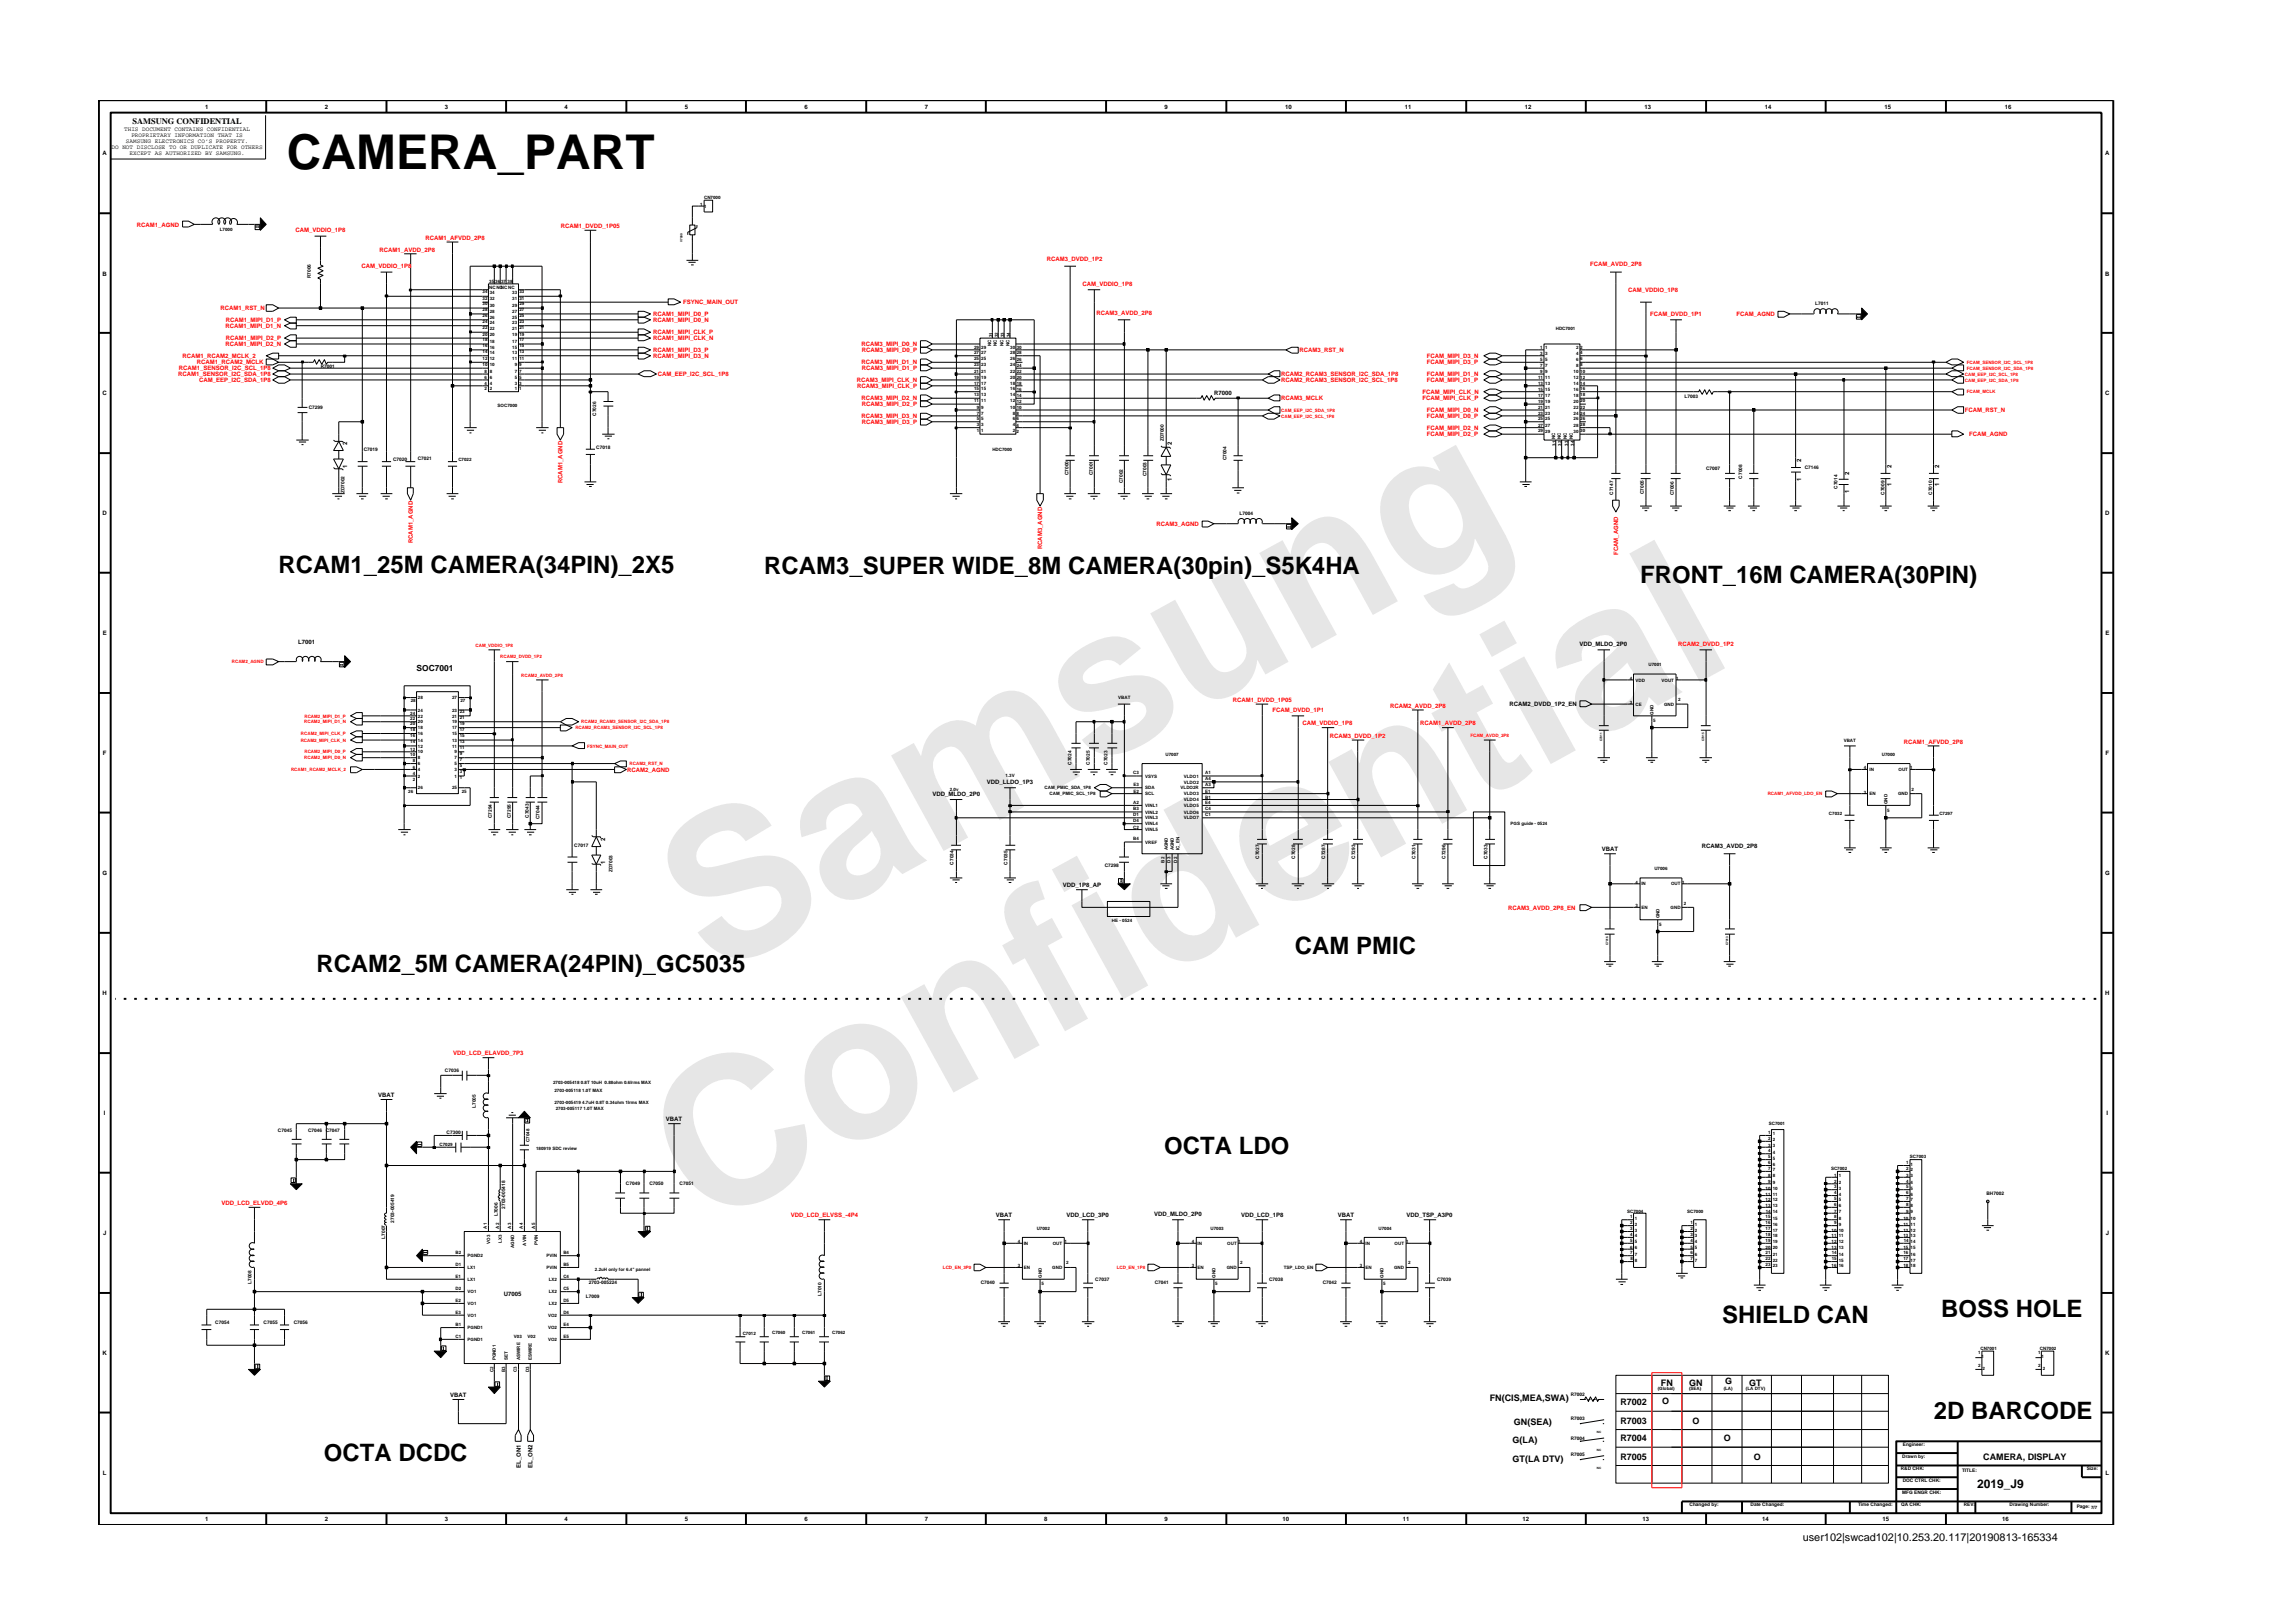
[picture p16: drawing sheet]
<svg xmlns="http://www.w3.org/2000/svg" width="297mm" height="210mm" viewBox="0 0 297 210" stroke-linecap="round" stroke-linejoin="round" font-family="sans-serif">
<defs><g id="words">
<g font-size="26.5" fill="#e6e6e6">
<text x="92.4" y="126.7" transform="rotate(-29 92.4 126.7)">Samsung</text>
<text x="91.1" y="159.4" transform="rotate(-29 91.1 159.4)">Confidential</text>
</g>
<text font-size="6.2" x="37.2" y="21.9">CAMERA_PART</text>
<g font-size="3.1">
<text x="36.1" y="74.3">RCAM1_25M CAMERA(34PIN)_2X5</text>
<text x="99" y="74.4">RCAM3_SUPER WIDE_8M CAMERA(30pin)_S5K4HA</text>
<text x="212.5" y="75.5">FRONT_16M CAMERA(30PIN)</text>
<text x="41" y="125.9">RCAM2_5M CAMERA(24PIN)_GC5035</text>
<text x="167.8" y="123.6">CAM PMIC</text>
<text x="150.8" y="149.5">OCTA LDO</text>
<text x="223.1" y="171.3">SHIELD CAN</text>
<text x="251.5" y="170.6">BOSS HOLE</text>
<text x="250.5" y="183.8">2D BARCODE</text>
<text x="41.9" y="189.3">OCTA DCDC</text>
</g>
<text font-size="1.6" x="256.1" y="192.7">2019_J9</text>
<text font-size="1.4" x="233.5" y="199.7">user102|swcad102|10.253.20.117|20190813-165334</text>
<g font-size="1.2">
<text x="215.2" y="179.5">FN</text>
<text x="218.8" y="179.5">GN</text>
<text x="223.5" y="179.4">G</text>
<text x="226.6" y="179.5">GT</text>
<text x="193" y="181.5">FN(CIS,MEA,SWA)</text>
<text x="196.1" y="184.6">GN(SEA)</text>
<text x="209.9" y="184.4">R7003</text>
<text x="209.9" y="182.1">R7002</text>
<text x="215.3" y="181.9">O</text>
<text x="219.2" y="184.4">O</text>
<text x="195.9" y="186.9">G(LA)</text>
<text x="195.9" y="189.4">GT(LA DTV)</text>
<text x="209.9" y="189.1">R7005</text>
<text x="209.9" y="186.7">R7004</text>
<text x="223.3" y="186.7">O</text>
<text x="227.2" y="189.1">O</text>
<text x="256.9" y="189.1">CAMERA, DISPLAY</text>
</g>
<g font-size="1.1">
<text x="17.2" y="16.1">SAMSUNG CONFIDENTIAL</text>
<text x="54" y="86.9">SOC7001</text>
</g>
<g font-size=".8">
<text x="16.1" y="17">THIS DOCUMENT CONTAINS CONFIDENTIAL</text>
<text x="17" y="17.8">PROPRIETARY INFORMATION THAT IS</text>
<text x="26.6" y="14.1">1</text>
<text x="42.1" y="14.1">2</text>
<text x="57.6" y="14.1">3</text>
<text x="73.1" y="14.1">4</text>
<text x="88.7" y="14.1">5</text>
<text x="104.2" y="14.1">6</text>
<text x="119.8" y="14.1">7</text>
<text x="150.9" y="14.1">9</text>
<text x="166.5" y="14.1">10</text>
<text x="182" y="14.1">11</text>
<text x="197.5" y="14.1">12</text>
<text x="213" y="14.1">13</text>
<text x="228.6" y="14.1">14</text>
<text x="244.1" y="14.1">15</text>
<text x="259.7" y="14.1">16</text>
<text x="13.3" y="20.1">A</text>
<text x="14.5" y="19.3">DO NOT DISCLOSE TO OR DUPLICATE FOR OTHERS</text>
<text x="16.3" y="18.5">SAMSUNG ELECTRONICS CO’S PROPERTY.</text>
<text x="16.8" y="20.1">EXCEPT AS AUTHORIZED BY SAMSUNG.</text>
<text x="272.7" y="20.1">A</text>
<text x="13.3" y="35.7">B</text>
<text x="272.7" y="35.7">B</text>
<text x="13.3" y="51.2">C</text>
<text x="157.3" y="51.2">R7000</text>
<text x="272.7" y="51.2">C</text>
<text x="45" y="57.6" transform="rotate(-90 45 57.6)">2</text>
<text x="151.8" y="57.6" transform="rotate(-90 151.8 57.6)">2</text>
<text x="233.3" y="59.9" transform="rotate(-90 233.3 59.9)">2</text>
<text x="45" y="60.6" transform="rotate(-90 45 60.6)">1</text>
<text x="151.8" y="62.3" transform="rotate(-90 151.8 62.3)">1</text>
<text x="233.3" y="62.3" transform="rotate(-90 233.3 62.3)">1</text>
<text x="239.5" y="63.9" transform="rotate(-90 239.5 63.9)">1</text>
<text x="239.5" y="61.5" transform="rotate(-90 239.5 61.5)">2</text>
<text x="245" y="63" transform="rotate(-90 245 63)">1</text>
<text x="245" y="60.7" transform="rotate(-90 245 60.7)">2</text>
<text x="251.2" y="63" transform="rotate(-90 251.2 63)">1</text>
<text x="251.2" y="60.7" transform="rotate(-90 251.2 60.7)">2</text>
<text x="13.3" y="66.8">D</text>
<text x="272.7" y="66.8">D</text>
<text x="13.3" y="82.3">E</text>
<text x="38.6" y="83.5">L7001</text>
<text x="204.6" y="83.7">VDD_MLDO_2P0</text>
<text x="272.7" y="82.3">E</text>
<text x="195.5" y="91.5">RCAM2_DVDD_1P2_EN</text>
<text x="13.3" y="97.8">F</text>
<text x="127.8" y="101.6">VDD_LLDO_1P3</text>
<text x="272.8" y="97.8">F</text>
<text x="120.8" y="103.2">VDD_MLDO_2P0</text>
<text x="13.3" y="113.3">G</text>
<text x="78.4" y="112" transform="rotate(-90 78.4 112)">1</text>
<text x="78.4" y="108.9" transform="rotate(-90 78.4 108.9)">2</text>
<text x="207.5" y="110.3">VBAT</text>
<text x="220.5" y="109.9">RCAM3_AVDD_2P8</text>
<text x="272.7" y="113.3">G</text>
<text x="137.7" y="115">VDD_1P8_AP</text>
<text x="13.3" y="128.9">H</text>
<text x="272.7" y="128.9">H</text>
<text x="49" y="142.1">VBAT</text>
<text x="13.5" y="144.4">I</text>
<text x="86.3" y="145.3">VBAT</text>
<text x="272.9" y="144.4">I</text>
<text x="13.4" y="160">J</text>
<text x="129" y="157.7">VBAT</text>
<text x="138.2" y="157.7">VDD_LCD_3P0</text>
<text x="149.5" y="157.5">VDD_MLDO_2P0</text>
<text x="160.8" y="157.7">VDD_LCD_1P8</text>
<text x="173.3" y="157.7">VBAT</text>
<text x="182.2" y="157.7">VDD_TSP_A3P0</text>
<text x="272.8" y="160">J</text>
<text x="65.3" y="168">U7005</text>
<text x="13.3" y="175.5">K</text>
<text x="272.7" y="175.5">K</text>
<text x="58.3" y="181">VBAT</text>
<text x="13.3" y="191.1">L</text>
<text x="67.5" y="190.2" transform="rotate(-90 67.5 190.2)">EL_ON1</text>
<text x="69" y="190.2" transform="rotate(-90 69 190.2)">EL_ON2</text>
<text x="272.8" y="191.1">L</text>
<text x="26.6" y="197.1">1</text>
<text x="42.1" y="197.1">2</text>
<text x="57.6" y="197.1">3</text>
<text x="73.1" y="197.1">4</text>
<text x="88.7" y="197.1">5</text>
<text x="104.2" y="197.1">6</text>
<text x="119.8" y="197.1">7</text>
<text x="135.3" y="197.1">8</text>
<text x="150.9" y="197.1">9</text>
<text x="166.1" y="197.1">10</text>
<text x="181.7" y="197.1">11</text>
<text x="197.2" y="197.1">12</text>
<text x="212.8" y="197.1">13</text>
<text x="228.3" y="197.1">14</text>
<text x="243.9" y="197.1">15</text>
<text x="259.4" y="197.1">16</text>
</g>
<g font-size=".8" fill="#f00">
<text x="17.7" y="29.4">RCAM1_AGND</text>
<text x="72.7" y="29.5">RCAM1_DVDD_1P05</text>
<text x="38.3" y="30.1">CAM_VDDIO_1P8</text>
<text x="46.8" y="34.8">CAM_VDDIO_1P8</text>
<text x="49.2" y="32.7">RCAM1_AVDD_2P8</text>
<text x="55.1" y="31">RCAM1_AFVDD_2P8</text>
<text x="135.6" y="33.8">RCAM3_DVDD_1P2</text>
<text x="206" y="34.5">FCAM_AVDD_2P8</text>
<text x="28.6" y="40.2">RCAM1_RST_N</text>
<text x="29.3" y="41.7">RCAM1_MIPI_D1_P</text>
<text x="84.6" y="41">RCAM1_MIPI_D0_P</text>
<text x="84.6" y="41.7">RCAM1_MIPI_D0_N</text>
<text x="88.5" y="39.4">FSYNC_MAIN_OUT</text>
<text x="140.2" y="37.1">CAM_VDDIO_1P8</text>
<text x="142.1" y="40.8">RCAM3_AVDD_2P8</text>
<text x="210.9" y="37.8">CAM_VDDIO_1P8</text>
<text x="213.8" y="41">FCAM_DVDD_1P1</text>
<text x="224.9" y="41">FCAM_AGND</text>
<text x="23.2" y="48">RCAM1_SENSOR_I2C_SCL_1P8</text>
<text x="23.7" y="46.4">RCAM1_RCAM2_MCLK_2</text>
<text x="25.5" y="47.2">RCAM1_RCAM2_MCLK</text>
<text x="29.2" y="44.8">RCAM1_MIPI_D2_N</text>
<text x="29.2" y="42.5">RCAM1_MIPI_D1_N</text>
<text x="29.3" y="44.1">RCAM1_MIPI_D2_P</text>
<text x="84.6" y="46.4">RCAM1_MIPI_D3_N</text>
<text x="84.6" y="45.6">RCAM1_MIPI_D3_P</text>
<text x="84.6" y="44.1">RCAM1_MIPI_CLK_N</text>
<text x="84.6" y="43.3">RCAM1_MIPI_CLK_P</text>
<text x="111.6" y="44.8">RCAM3_MIPI_D0_N</text>
<text x="111.6" y="47.2">RCAM3_MIPI_D1_N</text>
<text x="111.7" y="48">RCAM3_MIPI_D1_P</text>
<text x="111.7" y="45.6">RCAM3_MIPI_D0_P</text>
<text x="168.3" y="45.6">RCAM3_RST_N</text>
<text x="184.9" y="46.4">FCAM_MIPI_D3_N</text>
<text x="184.9" y="47.2">FCAM_MIPI_D3_P</text>
<text x="23.1" y="48.7">RCAM1_SENSOR_I2C_SDA_1P8</text>
<text x="25.8" y="49.5">CAM_EEP_I2C_SDA_1P8</text>
<text x="85.2" y="48.7">CAM_EEP_I2C_SCL_1P8</text>
<text x="111" y="49.5">RCAM3_MIPI_CLK_N</text>
<text x="111" y="50.3">RCAM3_MIPI_CLK_P</text>
<text x="111.6" y="51.9">RCAM3_MIPI_D2_N</text>
<text x="111.7" y="52.6">RCAM3_MIPI_D2_P</text>
<text x="166" y="48.7">RCAM2_RCAM3_SENSOR_I2C_SDA_1P8</text>
<text x="166" y="49.5">RCAM2_RCAM3_SENSOR_I2C_SCL_1P8</text>
<text x="166" y="51.9">RCAM3_MCLK</text>
<text x="184.3" y="51">FCAM_MIPI_CLK_N</text>
<text x="184.3" y="51.9">FCAM_MIPI_CLK_P</text>
<text x="184.9" y="48.7">FCAM_MIPI_D1_N</text>
<text x="184.9" y="49.5">FCAM_MIPI_D1_P</text>
<text x="184.9" y="53.4">FCAM_MIPI_D0_N</text>
<text x="254.5" y="53.4">FCAM_RST_N</text>
<text x="111.6" y="54.2">RCAM3_MIPI_D3_N</text>
<text x="111.7" y="54.9">RCAM3_MIPI_D3_P</text>
<text x="184.9" y="55.7">FCAM_MIPI_D2_N</text>
<text x="184.9" y="56.5">FCAM_MIPI_D2_P</text>
<text x="184.9" y="54.2">FCAM_MIPI_D0_P</text>
<text x="255.1" y="56.5">FCAM_AGND</text>
<text x="72.9" y="62.6" transform="rotate(-90 72.9 62.6)">RCAM1_AGND</text>
<text x="53.5" y="70.4" transform="rotate(-90 53.5 70.4)">RCAM1_AGND</text>
<text x="135" y="71.1" transform="rotate(-90 135 71.1)">RCAM3_AGND</text>
<text x="149.8" y="68.1">RCAM3_AGND</text>
<text x="209.6" y="71.9" transform="rotate(-90 209.6 71.9)">FCAM_AGND</text>
<text x="217.4" y="83.7">RCAM2_DVDD_1P2</text>
<text x="159.7" y="90.9">RCAM1_DVDD_1P05</text>
<text x="164.8" y="92.3">FCAM_DVDD_1P1</text>
<text x="168.7" y="94">CAM_VDDIO_1P8</text>
<text x="172.3" y="95.6">RCAM3_DVDD_1P2</text>
<text x="180.1" y="91.7">RCAM2_AVDD_2P8</text>
<text x="184" y="94">RCAM1_AVDD_2P8</text>
<text x="81.2" y="100">RCAM2_AGND</text>
<text x="246.6" y="96.3">RCAM1_AFVDD_2P8</text>
<text x="195.4" y="117.8">RCAM3_AVDD_2P8_EN</text>
<text x="58.7" y="136.7">VDD_LCD_ELAVDD_7P3</text>
<text x="28.7" y="156.1">VDD_LCD_ELVDD_4P6</text>
<text x="102.4" y="157.7">VDD_LCD_ELVSS_-4P4</text>
</g>
<g font-size=".6">
<text x="28.5" y="29.9">L7000</text>
<text x="90.7" y="26.7">1</text>
<text x="91.2" y="25.8">CN7000</text>
<text x="91.2" y="26.9">1</text>
<text x="40.2" y="36" transform="rotate(-90 40.2 36)">R7006</text>
<text x="62.5" y="38">34</text>
<text x="62.5" y="41.1">26</text>
<text x="62.5" y="40.3">28</text>
<text x="62.5" y="39.6">30</text>
<text x="62.5" y="38.8">32</text>
<text x="62.5" y="41.9">24</text>
<text x="63.4" y="37.5">NCNCNCNC</text>
<text x="63.4" y="36.6">35</text>
<text x="63.4" y="38.1">34</text>
<text x="63.4" y="41.3">26</text>
<text x="63.4" y="40.5">28</text>
<text x="63.4" y="39.7">30</text>
<text x="63.4" y="38.9">32</text>
<text x="64.2" y="36.6">36</text>
<text x="64.9" y="36.6">37 38</text>
<text x="66.4" y="38.1">33</text>
<text x="66.4" y="40.5">27</text>
<text x="66.4" y="39.7">29</text>
<text x="66.4" y="38.9">31</text>
<text x="66.4" y="41.3">25</text>
<text x="67.3" y="38">33</text>
<text x="67.3" y="40.3">27</text>
<text x="67.3" y="39.6">29</text>
<text x="67.3" y="38.8">31</text>
<text x="67.3" y="41.9">23</text>
<text x="67.3" y="41.1">25</text>
<text x="235.1" y="39.5">L7011</text>
<text x="41.5" y="47.6">R7001</text>
<text x="62.5" y="44.2">18</text>
<text x="62.5" y="43.5">20</text>
<text x="62.5" y="42.6">22</text>
<text x="62.5" y="47.4">10</text>
<text x="62.5" y="45.7">14</text>
<text x="62.5" y="45">16</text>
<text x="62.5" y="46.7">12</text>
<text x="63.4" y="43.5">20</text>
<text x="63.4" y="42.8">22</text>
<text x="63.4" y="42">24</text>
<text x="63.4" y="45.9">14</text>
<text x="63.4" y="46.7">12</text>
<text x="63.4" y="45.2">16</text>
<text x="63.4" y="44.4">18</text>
<text x="63.4" y="47.4">10</text>
<text x="66.4" y="43.5">19</text>
<text x="66.4" y="42">23</text>
<text x="66.4" y="45.9">13</text>
<text x="66.4" y="42.8">21</text>
<text x="66.4" y="46.7">11</text>
<text x="66.4" y="45.2">15</text>
<text x="66.4" y="44.4">17</text>
<text x="66.7" y="47.4">9</text>
<text x="67.3" y="47.4">9</text>
<text x="67.3" y="43.5">19</text>
<text x="67.3" y="42.6">21</text>
<text x="67.3" y="46.7">11</text>
<text x="67.3" y="45.7">13</text>
<text x="67.3" y="45">15</text>
<text x="67.3" y="44.2">17</text>
<text x="126.2" y="45.9">27</text>
<text x="126.2" y="45.2">29 29</text>
<text x="126.2" y="47.4">23 23</text>
<text x="126.2" y="46.7">25 25</text>
<text x="127.1" y="45.9">27</text>
<text x="128.4" y="44.8" transform="rotate(-90 128.4 44.8)">NC</text>
<text x="128.6" y="43.7" transform="rotate(-90 128.6 43.7)">31</text>
<text x="129.1" y="44.8" transform="rotate(-90 129.1 44.8)">NC</text>
<text x="129.3" y="43.7" transform="rotate(-90 129.3 43.7)">32</text>
<text x="130" y="44.8" transform="rotate(-90 130 44.8)">NC</text>
<text x="130.1" y="43.7" transform="rotate(-90 130.1 43.7)">33</text>
<text x="130.8" y="44.8" transform="rotate(-90 130.8 44.8)">NC</text>
<text x="130.8" y="43.7" transform="rotate(-90 130.8 43.7)">34</text>
<text x="130.9" y="45.9">28 28</text>
<text x="130.9" y="47.4">24</text>
<text x="130.9" y="45.2">30</text>
<text x="130.9" y="46.7">26</text>
<text x="131.7" y="45.2">30</text>
<text x="131.7" y="47.5">24</text>
<text x="131.7" y="46.8">26</text>
<text x="199.5" y="46">3 3</text>
<text x="199.5" y="46.8">5</text>
<text x="199.5" y="47.5">7 7</text>
<text x="199.5" y="45.2">1</text>
<text x="200.2" y="46.8">5</text>
<text x="200.2" y="45.2">1</text>
<text x="201.5" y="42.8">HDC7001</text>
<text x="204.2" y="46">4</text>
<text x="204.2" y="46.8">6</text>
<text x="204.2" y="47.5">8</text>
<text x="204.2" y="45.2">2</text>
<text x="204.7" y="45.9">4</text>
<text x="204.7" y="46.7">6</text>
<text x="204.7" y="45.2">2</text>
<text x="204.7" y="47.4">8</text>
<text x="40" y="52.9">C7299</text>
<text x="62.8" y="49.1">6</text>
<text x="62.8" y="48.3">8</text>
<text x="62.8" y="49.8">4</text>
<text x="62.8" y="50.6">2 2</text>
<text x="63.4" y="49.1">6</text>
<text x="63.4" y="49.8">4</text>
<text x="63.4" y="48.3">8</text>
<text x="64.5" y="52.8">SOC7000</text>
<text x="66.7" y="49.1">5</text>
<text x="66.7" y="48.3">7 7</text>
<text x="66.7" y="49.8">3</text>
<text x="66.7" y="50.6">1</text>
<text x="67.3" y="49.1">5</text>
<text x="67.3" y="49.8">3</text>
<text x="67.3" y="50.6">1</text>
<text x="77.2" y="53.9" transform="rotate(-90 77.2 53.9)">C7026</text>
<text x="126.2" y="48.3">21</text>
<text x="126.2" y="51.3">13</text>
<text x="126.2" y="50.6">15 15</text>
<text x="126.2" y="49.8">17</text>
<text x="126.2" y="49.1">19</text>
<text x="126.2" y="52.1">11</text>
<text x="126.5" y="52.9">9</text>
<text x="126.5" y="53.7">7 7</text>
<text x="127.1" y="52.9">9</text>
<text x="127.1" y="48.3">21</text>
<text x="127.1" y="51.3">13</text>
<text x="127.1" y="49.8">17</text>
<text x="127.1" y="49.1">19</text>
<text x="127.1" y="52.1">11</text>
<text x="130.9" y="49.1">20 20</text>
<text x="130.9" y="48.3">22</text>
<text x="130.9" y="51.3">14</text>
<text x="130.9" y="50.6">16</text>
<text x="130.9" y="49.8">18</text>
<text x="130.9" y="52.1">12</text>
<text x="130.9" y="52.9">10</text>
<text x="131.2" y="53.7">8 8</text>
<text x="131.7" y="48.3">22</text>
<text x="131.7" y="52.2">12</text>
<text x="131.7" y="51.4">14</text>
<text x="131.7" y="49.8">18</text>
<text x="131.7" y="50.7">16</text>
<text x="131.7" y="52.9">10</text>
<text x="199.2" y="52.2">19 19</text>
<text x="199.2" y="49">11 11</text>
<text x="199.2" y="49.8">13</text>
<text x="199.2" y="50.7">15 15</text>
<text x="199.2" y="52.9">21</text>
<text x="199.2" y="53.7">23 23</text>
<text x="199.2" y="51.4">17</text>
<text x="199.5" y="48.3">9</text>
<text x="200.2" y="48.3">9</text>
<text x="200.2" y="49.8">13</text>
<text x="200.2" y="52.9">21</text>
<text x="200.2" y="51.4">17</text>
<text x="203.9" y="52.2">20</text>
<text x="203.9" y="48.3">10</text>
<text x="203.9" y="49">12 12</text>
<text x="203.9" y="49.8">14</text>
<text x="203.9" y="50.7">16</text>
<text x="203.9" y="51.4">18</text>
<text x="203.9" y="52.9">22</text>
<text x="203.9" y="53.7">24 24</text>
<text x="204.7" y="49.8">14</text>
<text x="204.7" y="52.1">20</text>
<text x="204.7" y="48.3">10</text>
<text x="204.7" y="52.9">22</text>
<text x="204.7" y="50.6">16</text>
<text x="204.7" y="51.3">18</text>
<text x="218.2" y="51.6">L7003</text>
<text x="47.1" y="58.5">C7019</text>
<text x="50.9" y="59.8">C7020</text>
<text x="54.1" y="59.6">C7021</text>
<text x="59.4" y="59.7">C7022</text>
<text x="77.2" y="58.2">C7018</text>
<text x="126.5" y="55.2">3 3</text>
<text x="126.5" y="54.5">5</text>
<text x="126.5" y="56">1</text>
<text x="127.1" y="54.5">5</text>
<text x="127.1" y="56">1</text>
<text x="128.6" y="58.4">HDC7000</text>
<text x="131.2" y="54.5">6</text>
<text x="131.2" y="55.2">4</text>
<text x="131.2" y="56">2</text>
<text x="131.7" y="54.5">6</text>
<text x="131.7" y="55.3">4</text>
<text x="131.7" y="56.1">2</text>
<text x="150.8" y="57.2" transform="rotate(-90 150.8 57.2)">ZD7000</text>
<text x="158.9" y="59.6" transform="rotate(-90 158.9 59.6)">C7004</text>
<text x="199.2" y="56">29</text>
<text x="199.2" y="54.5">25 25</text>
<text x="199.2" y="55.3">27</text>
<text x="200.2" y="55.3">27</text>
<text x="200.2" y="56.1">29</text>
<text x="201.5" y="56.8" transform="rotate(-90 201.5 56.8)">NC</text>
<text x="201.5" y="57.8" transform="rotate(-90 201.5 57.8)">31</text>
<text x="202.2" y="56.8" transform="rotate(-90 202.2 56.8)">NC</text>
<text x="202.3" y="57.8" transform="rotate(-90 202.3 57.8)">32</text>
<text x="203" y="56.8" transform="rotate(-90 203 56.8)">NC</text>
<text x="203.1" y="57.8" transform="rotate(-90 203.1 57.8)">33</text>
<text x="203.7" y="56.8" transform="rotate(-90 203.7 56.8)">NC</text>
<text x="203.9" y="56.1">30</text>
<text x="203.9" y="54.5">26</text>
<text x="203.9" y="55.3">28</text>
<text x="203.9" y="57.8" transform="rotate(-90 203.9 57.8)">34</text>
<text x="204.7" y="56">30</text>
<text x="204.7" y="54.5">26</text>
<text x="204.7" y="55.2">28</text>
<text x="44.6" y="63.9" transform="rotate(-90 44.6 63.9)">ZD7002</text>
<text x="138.4" y="61.6" transform="rotate(-90 138.4 61.6)">C7000</text>
<text x="141.6" y="61.6" transform="rotate(-90 141.6 61.6)">C7001</text>
<text x="145.5" y="62.6" transform="rotate(-90 145.5 62.6)">C7002</text>
<text x="148.5" y="61.7" transform="rotate(-90 148.5 61.7)">C7003</text>
<text x="209" y="64.1" transform="rotate(-90 209 64.1)">C7147</text>
<text x="212.9" y="64" transform="rotate(-90 212.9 64)">C7005</text>
<text x="216.8" y="64.2" transform="rotate(-90 216.8 64.2)">C7006</text>
<text x="221" y="60.9">C7007</text>
<text x="225.7" y="62" transform="rotate(-90 225.7 62)">C7008</text>
<text x="233.8" y="60.8">C7146</text>
<text x="238" y="63.3" transform="rotate(-90 238 63.3)">C7014</text>
<text x="244.1" y="64.1" transform="rotate(-90 244.1 64.1)">C7009</text>
<text x="250.3" y="64.1" transform="rotate(-90 250.3 64.1)">C7010</text>
<text x="160.6" y="66.7">L7004</text>
<text x="211.1" y="88.1">4</text>
<text x="211.9" y="88.3">VDD</text>
<text x="213.5" y="86.3">U7001</text>
<text x="215.2" y="88.3">VOUT</text>
<text x="217.1" y="88.1">1</text>
<text x="53.1" y="94.7">18</text>
<text x="53.1" y="93.9">20</text>
<text x="53.1" y="93.3">22</text>
<text x="53.1" y="92.6">24</text>
<text x="53.1" y="95.4">16</text>
<text x="53.2" y="91">28</text>
<text x="54.1" y="92.2">24</text>
<text x="54.1" y="94.5">18</text>
<text x="54.1" y="93.7">20</text>
<text x="54.1" y="93">22</text>
<text x="54.1" y="95.2">16</text>
<text x="54.1" y="90.6">28</text>
<text x="58.6" y="94.5">17</text>
<text x="58.6" y="93.7">19</text>
<text x="58.6" y="93">21</text>
<text x="58.6" y="92.2">23</text>
<text x="58.6" y="95.2">15</text>
<text x="58.6" y="90.6">27</text>
<text x="59.5" y="94.7">17</text>
<text x="59.5" y="93.9">19</text>
<text x="59.5" y="92.4">23</text>
<text x="59.5" y="93.2">21</text>
<text x="59.5" y="95.4">15</text>
<text x="59.6" y="91">27</text>
<text x="144.9" y="90.6">VBAT</text>
<text x="211.1" y="91.2">3</text>
<text x="211.9" y="91.4">CE</text>
<text x="214.2" y="93.5">5</text>
<text x="214.2" y="92.6" transform="rotate(-90 214.2 92.6)">GND</text>
<text x="215.6" y="91.4">GND</text>
<text x="217.4" y="90.8">2</text>
<text x="53.1" y="98">10</text>
<text x="53.1" y="97.2">12</text>
<text x="53.1" y="96.3">14</text>
<text x="53.5" y="99.6">6</text>
<text x="53.5" y="98.8">8</text>
<text x="53.5" y="100.4">4</text>
<text x="53.5" y="101.1">2</text>
<text x="54.1" y="99.1">6</text>
<text x="54.1" y="98.4">8</text>
<text x="54.1" y="99.9">4</text>
<text x="54.1" y="100.7">2</text>
<text x="54.1" y="97.6">10</text>
<text x="54.1" y="96.8">12</text>
<text x="54.1" y="96.1">14</text>
<text x="58.6" y="96.8">11</text>
<text x="58.6" y="96.1">13</text>
<text x="58.9" y="100.7">1</text>
<text x="58.9" y="98.4">7</text>
<text x="58.9" y="97.6">9</text>
<text x="58.9" y="99.9">3</text>
<text x="58.9" y="99.1">5</text>
<text x="59.5" y="101">1</text>
<text x="59.5" y="98.6">7</text>
<text x="59.5" y="100.1">3</text>
<text x="59.5" y="99.3">5</text>
<text x="59.5" y="97.1">11</text>
<text x="59.5" y="96.3">13</text>
<text x="59.5" y="97.8">9</text>
<text x="130.2" y="100.7">1.3V</text>
<text x="138.8" y="99.1" transform="rotate(-90 138.8 99.1)">C7024</text>
<text x="141.2" y="99.1" transform="rotate(-90 141.2 99.1)">C7025</text>
<text x="143.5" y="99.1" transform="rotate(-90 143.5 99.1)">C7023</text>
<text x="146.8" y="100.3">C3</text>
<text x="146.8" y="101.8">E3</text>
<text x="148.4" y="100.7">VSYS</text>
<text x="151" y="97.9">U7007</text>
<text x="153.4" y="101.5">VLDO2</text>
<text x="153.4" y="100.7">VLDO1</text>
<text x="156.1" y="101.8">A3</text>
<text x="156.1" y="101.1">A4</text>
<text x="156.1" y="100.3">A1</text>
<text x="238.8" y="96.1">VBAT</text>
<text x="241.4" y="99.7">4</text>
<text x="242.2" y="99.9">IN</text>
<text x="243.8" y="98">U7000</text>
<text x="245.9" y="99.9">OUT</text>
<text x="247.4" y="99.7">1</text>
<text x="52.9" y="102.7">26</text>
<text x="54.1" y="102.3">26</text>
<text x="58.6" y="102.3">25</text>
<text x="59.8" y="102.7">25</text>
<text x="63.7" y="106" transform="rotate(-90 63.7 106)">C7294</text>
<text x="66.2" y="106" transform="rotate(-90 66.2 106)">C7295</text>
<text x="68.5" y="105.9" transform="rotate(-90 68.5 105.9)">C7043</text>
<text x="69.9" y="106.1" transform="rotate(-90 69.9 106.1)">C7044</text>
<text x="123" y="102.5">2.0v</text>
<text x="135.3" y="102.3">CAM_PMIC_SDA_1P8</text>
<text x="136" y="103">CAM_PMIC_SCL_1P8</text>
<text x="146.8" y="105.7">D1</text>
<text x="146.8" y="106.5">D4</text>
<text x="146.8" y="105">B3</text>
<text x="146.8" y="107.3">C2</text>
<text x="146.8" y="104.2">A2</text>
<text x="146.8" y="102.7">E2</text>
<text x="148.4" y="106.2">VINL3</text>
<text x="148.4" y="106.9">VINL4</text>
<text x="148.4" y="105.4">VINL2</text>
<text x="148.4" y="103">SCL</text>
<text x="148.4" y="102.3">SDA</text>
<text x="148.4" y="107.7">VINL5</text>
<text x="148.4" y="104.5">VINL1</text>
<text x="152.9" y="102.3">VLDO2R</text>
<text x="153.4" y="103">VLDO3</text>
<text x="153.4" y="106.2">VLDO7</text>
<text x="153.4" y="104.5">VLDO5</text>
<text x="153.4" y="103.8">VLDO4</text>
<text x="153.4" y="105.4">VLDO6</text>
<text x="156.1" y="103.4">B1</text>
<text x="156.1" y="105.7">C1</text>
<text x="156.1" y="105">C4</text>
<text x="156.1" y="102.7">E1</text>
<text x="156.1" y="104.2">E4</text>
<text x="195.7" y="106.9">PGS guide - 0524</text>
<text x="236.9" y="105.5">C7032</text>
<text x="241.4" y="102.8">3</text>
<text x="242.2" y="103">EN</text>
<text x="244.5" y="105.1">5</text>
<text x="244.5" y="104.2" transform="rotate(-90 244.5 104.2)">GND</text>
<text x="245.9" y="103">GND</text>
<text x="247.6" y="102.5">2</text>
<text x="251.2" y="105.5">C7297</text>
<text x="74.4" y="109.8">C7017</text>
<text x="79.4" y="113" transform="rotate(-90 79.4 113)">ZD7003</text>
<text x="123.5" y="112" transform="rotate(-90 123.5 112)">C7034</text>
<text x="130.5" y="112" transform="rotate(-90 130.5 112)">C7035</text>
<text x="143.1" y="112.4">C7298</text>
<text x="146.8" y="108.9">B4</text>
<text x="148.4" y="109.3">VREF</text>
<text x="150.9" y="111.7" transform="rotate(-90 150.9 111.7)">B2</text>
<text x="151.3" y="110.2" transform="rotate(-90 151.3 110.2)">AGND</text>
<text x="151.6" y="111.7" transform="rotate(-90 151.6 111.7)">D3</text>
<text x="152" y="110.2" transform="rotate(-90 152 110.2)">AGND</text>
<text x="152.5" y="111.7" transform="rotate(-90 152.5 111.7)">D2</text>
<text x="152.8" y="110.2" transform="rotate(-90 152.8 110.2)">IC_EN</text>
<text x="163.1" y="111.2" transform="rotate(-90 163.1 111.2)">C7027</text>
<text x="167.8" y="111.2" transform="rotate(-90 167.8 111.2)">C7028</text>
<text x="171.7" y="111.2" transform="rotate(-90 171.7 111.2)">C7287</text>
<text x="175.6" y="111.2" transform="rotate(-90 175.6 111.2)">C7293</text>
<text x="183.4" y="111.2" transform="rotate(-90 183.4 111.2)">C7031</text>
<text x="187.3" y="111.2" transform="rotate(-90 187.3 111.2)">C7296</text>
<text x="192.7" y="111.2" transform="rotate(-90 192.7 111.2)">C7033</text>
<text x="214.3" y="112.7">U7006</text>
<text x="144" y="119.5">HE - 0524</text>
<text x="211.9" y="114.5">4</text>
<text x="211.9" y="117.5">3</text>
<text x="212.6" y="114.7">IN</text>
<text x="212.6" y="117.8">EN</text>
<text x="214.9" y="120">5</text>
<text x="215" y="119" transform="rotate(-90 215 119)">GND</text>
<text x="216.4" y="117.8">GND</text>
<text x="216.5" y="114.7">OUT</text>
<text x="217.9" y="114.5">1</text>
<text x="218.1" y="117.2">2</text>
<text x="57.6" y="138.9">C7036</text>
<text x="61.6" y="143.5" transform="rotate(-90 61.6 143.5)">L7005</text>
<text x="71.7" y="140.5">2703-005418 0.8T 10uH 0.88ohm 0.6Irms MAX</text>
<text x="71.8" y="141.5">2703-005118 1.0T MAX</text>
<text x="71.8" y="143">2703-005419 4.7uH 0.8T 0.34ohm 1Irms MAX</text>
<text x="72" y="143.8">2703-005117 1.0T MAX</text>
<text x="36" y="146.7">C7045</text>
<text x="39.9" y="146.7">C7046</text>
<text x="42.2" y="146.7">C7047</text>
<text x="56.9" y="148.5">C7029</text>
<text x="57.9" y="146.9">C7300</text>
<text x="68.6" y="148" transform="rotate(-90 68.6 148)">C7048</text>
<text x="69.5" y="149">180919 SDC review</text>
<text x="229.1" y="148.5">3</text>
<text x="229.1" y="149.3">4</text>
<text x="229.1" y="147.7">2</text>
<text x="229.1" y="146.9">1</text>
<text x="229.1" y="145.7">SC7001</text>
<text x="229.6" y="148.6">3</text>
<text x="229.6" y="149.5">4</text>
<text x="229.6" y="147.9">2</text>
<text x="229.6" y="147.1">1</text>
<text x="81.1" y="153.5">C7049</text>
<text x="84.1" y="153.5">C7050</text>
<text x="88" y="153.5">C7051</text>
<text x="228.7" y="154.1">10 10</text>
<text x="228.7" y="154.9">11</text>
<text x="228.7" y="155.6">12</text>
<text x="229.1" y="150.1">5</text>
<text x="229.1" y="150.8">6</text>
<text x="229.1" y="151.6">7</text>
<text x="229.1" y="152.4">8</text>
<text x="229.1" y="153.2">9</text>
<text x="229.6" y="150.2">5</text>
<text x="229.6" y="151">6</text>
<text x="229.6" y="151.8">7</text>
<text x="229.6" y="152.5">8</text>
<text x="229.6" y="153.4">9</text>
<text x="229.6" y="154.9">11</text>
<text x="229.6" y="155.6">12</text>
<text x="237.2" y="151.6">SC7002</text>
<text x="237.6" y="153.2">2</text>
<text x="237.6" y="154">3</text>
<text x="237.6" y="154.7">4</text>
<text x="237.6" y="155.5">5</text>
<text x="237.6" y="152.4">1</text>
<text x="238.2" y="153.4">2</text>
<text x="238.2" y="154.1">3</text>
<text x="238.2" y="154.9">4</text>
<text x="238.2" y="155.6">5</text>
<text x="238.2" y="152.5">1</text>
<text x="246.9" y="154">5</text>
<text x="246.9" y="154.7">6</text>
<text x="246.9" y="155.5">7</text>
<text x="246.9" y="151.6">2</text>
<text x="246.9" y="152.4">3</text>
<text x="246.9" y="153.2">4</text>
<text x="246.9" y="150.8">1</text>
<text x="247.4" y="150.1">SC7003</text>
<text x="247.5" y="154.9">6</text>
<text x="247.5" y="155.6">7</text>
<text x="247.5" y="151.8">2</text>
<text x="247.5" y="152.5">3</text>
<text x="247.5" y="153.4">4</text>
<text x="247.5" y="154.1">5</text>
<text x="247.5" y="151">1</text>
<text x="257.3" y="154.8">BH7002</text>
<text x="49.9" y="160.5" transform="rotate(-90 49.9 160.5)">L7007</text>
<text x="51.1" y="158.4" transform="rotate(-90 51.1 158.4)">2703-005419</text>
<text x="63.1" y="159.2" transform="rotate(-90 63.1 159.2)">A1</text>
<text x="63.5" y="161.1" transform="rotate(-90 63.5 161.1)">VO3</text>
<text x="64.5" y="157.6" transform="rotate(-90 64.5 157.6)">L7006</text>
<text x="64.7" y="159.2" transform="rotate(-90 64.7 159.2)">A2</text>
<text x="65" y="161" transform="rotate(-90 65 161)">LX3</text>
<text x="65.4" y="156.6" transform="rotate(-90 65.4 156.6)">2703-005418</text>
<text x="66.2" y="159.2" transform="rotate(-90 66.2 159.2)">A3</text>
<text x="66.6" y="161.7" transform="rotate(-90 66.6 161.7)">AGND</text>
<text x="67.7" y="159.2" transform="rotate(-90 67.7 159.2)">A4</text>
<text x="68.1" y="161.4" transform="rotate(-90 68.1 161.4)">AVIN</text>
<text x="69.3" y="159.2" transform="rotate(-90 69.3 159.2)">A5</text>
<text x="69.7" y="161.3" transform="rotate(-90 69.7 161.3)">PVIN</text>
<text x="131.9" y="161.1">4</text>
<text x="132.6" y="161.3">IN</text>
<text x="134.3" y="159.4">U7002</text>
<text x="136.4" y="161.3">OUT</text>
<text x="137.9" y="161.1">1</text>
<text x="154.4" y="161.1">4</text>
<text x="155.1" y="161.3">IN</text>
<text x="156.8" y="159.4">U7003</text>
<text x="159" y="161.3">OUT</text>
<text x="160.4" y="161.1">1</text>
<text x="176.1" y="161.1">4</text>
<text x="176.9" y="161.3">IN</text>
<text x="178.6" y="159.4">U7004</text>
<text x="180.7" y="161.3">OUT</text>
<text x="182.2" y="161.1">1</text>
<text x="210.8" y="157.1">SC7004</text>
<text x="211.2" y="157.8">1</text>
<text x="211.2" y="158.6">2</text>
<text x="211.2" y="159.4">3</text>
<text x="211.2" y="160.1">4</text>
<text x="211.2" y="160.9">5</text>
<text x="211.2" y="161.7">6</text>
<text x="211.8" y="158">1</text>
<text x="211.8" y="158.8">2</text>
<text x="211.8" y="159.5">3</text>
<text x="211.8" y="160.3">4</text>
<text x="211.8" y="161.1">5</text>
<text x="211.8" y="161.8">6</text>
<text x="218.6" y="157.1">SC7000</text>
<text x="219" y="158.6">1</text>
<text x="219" y="159.4">2</text>
<text x="219" y="160.1">3</text>
<text x="219" y="160.9">4</text>
<text x="219" y="161.7">5</text>
<text x="219.6" y="159.5">2</text>
<text x="219.6" y="160.3">3</text>
<text x="219.6" y="161.1">4</text>
<text x="219.6" y="161.8">5</text>
<text x="219.6" y="158.8">1</text>
<text x="228.7" y="158.6">16</text>
<text x="228.7" y="159.4">17</text>
<text x="228.7" y="160.1">18</text>
<text x="228.7" y="160.9">19</text>
<text x="228.7" y="161.7">20</text>
<text x="228.7" y="156.4">13 13</text>
<text x="228.7" y="157.8">15</text>
<text x="228.7" y="157.1">14</text>
<text x="229.6" y="158.8">16</text>
<text x="229.6" y="159.5">17</text>
<text x="229.6" y="160.3">18</text>
<text x="229.6" y="161.1">19</text>
<text x="229.6" y="161.8">20</text>
<text x="229.6" y="157.2">14</text>
<text x="229.6" y="158">15</text>
<text x="237.3" y="159.5">10 10</text>
<text x="237.3" y="161.8">13 13</text>
<text x="237.3" y="160.3">11</text>
<text x="237.3" y="161.1">12</text>
<text x="237.6" y="156.2">6</text>
<text x="237.6" y="157.1">7</text>
<text x="237.6" y="157.8">8</text>
<text x="237.6" y="158.6">9</text>
<text x="238.2" y="156.4">6</text>
<text x="238.2" y="157.2">7</text>
<text x="238.2" y="158">8</text>
<text x="238.2" y="158.8">9</text>
<text x="238.2" y="160.3">11</text>
<text x="238.2" y="161.1">12</text>
<text x="246.6" y="161.8">15 15</text>
<text x="246.6" y="158">10</text>
<text x="246.6" y="158.8">11 11</text>
<text x="246.6" y="159.5">12 12</text>
<text x="246.6" y="160.3">13</text>
<text x="246.6" y="160.9">14</text>
<text x="246.9" y="156.2">8</text>
<text x="246.9" y="157.1">9</text>
<text x="247.5" y="156.4">8</text>
<text x="247.5" y="157.2">9</text>
<text x="247.5" y="158">10</text>
<text x="247.5" y="160.3">13</text>
<text x="247.5" y="161.1">14</text>
<text x="32.6" y="166.3" transform="rotate(-90 32.6 166.3)">L7008</text>
<text x="59" y="164">D1</text>
<text x="59" y="162.5">B2</text>
<text x="59" y="167.1">D2</text>
<text x="59" y="165.6">E1</text>
<text x="60.6" y="165.9">LX1</text>
<text x="60.6" y="164.4">LX1</text>
<text x="60.6" y="167.5">VO1</text>
<text x="60.6" y="162.9">PGND2</text>
<text x="70.8" y="164.4">PVIN</text>
<text x="70.8" y="162.9">PVIN</text>
<text x="71.1" y="165.9">LX2</text>
<text x="71.1" y="167.5">LX2</text>
<text x="73" y="162.5">B4</text>
<text x="73" y="164">B5</text>
<text x="73" y="165.6">C4</text>
<text x="73" y="167.1">C5</text>
<text x="76.3" y="166.4">2703-005224</text>
<text x="77.1" y="164.6">2.2uH only for 6.4&quot; pannel</text>
<text x="106.4" y="167.9" transform="rotate(-90 106.4 167.9)">L7010</text>
<text x="127.1" y="166.3">C7040</text>
<text x="131.9" y="164.2">3</text>
<text x="132.6" y="164.4">EN</text>
<text x="134.9" y="166.5">5</text>
<text x="134.9" y="165.6" transform="rotate(-90 134.9 165.6)">GND</text>
<text x="136.3" y="164.4">GND</text>
<text x="138.1" y="163.8">2</text>
<text x="141.9" y="166">C7037</text>
<text x="149.6" y="166.3">C7041</text>
<text x="154.4" y="164.2">3</text>
<text x="155.1" y="164.4">EN</text>
<text x="157.4" y="166.5">5</text>
<text x="157.5" y="165.6" transform="rotate(-90 157.5 165.6)">GND</text>
<text x="158.9" y="164.4">GND</text>
<text x="160.7" y="163.8">2</text>
<text x="164.4" y="166">C7038</text>
<text x="166.3" y="164.4">TSP_LDO_EN</text>
<text x="171.3" y="166.3">C7042</text>
<text x="176.1" y="164.2">3</text>
<text x="176.9" y="164.4">EN</text>
<text x="179.2" y="166.5">5</text>
<text x="179.2" y="165.6" transform="rotate(-90 179.2 165.6)">GND</text>
<text x="180.6" y="164.4">GND</text>
<text x="182.4" y="163.8">2</text>
<text x="186.2" y="166">C7039</text>
<text x="211.2" y="162.5">7</text>
<text x="211.2" y="163.3">8</text>
<text x="211.8" y="163.4">8</text>
<text x="211.8" y="162.7">7</text>
<text x="219" y="162.5">6</text>
<text x="219" y="163.3">7</text>
<text x="219.6" y="162.7">6</text>
<text x="219.6" y="163.4">7</text>
<text x="228.7" y="164">23</text>
<text x="228.7" y="162.5">21</text>
<text x="228.7" y="163.3">22</text>
<text x="229.6" y="164.2">23</text>
<text x="229.6" y="162.7">21</text>
<text x="229.6" y="163.4">22</text>
<text x="237.3" y="164.2">16</text>
<text x="237.3" y="162.5">14</text>
<text x="237.3" y="163.3">15</text>
<text x="238.2" y="162.7">14</text>
<text x="238.2" y="163.4">15</text>
<text x="238.2" y="164.2">16</text>
<text x="246.6" y="162.5">16</text>
<text x="246.6" y="163.3">17</text>
<text x="246.6" y="164.2">18</text>
<text x="247.5" y="162.7">16</text>
<text x="247.5" y="163.4">17</text>
<text x="247.5" y="164.2">18</text>
<text x="27.9" y="171.6">C7054</text>
<text x="34.1" y="171.6">C7055</text>
<text x="38" y="171.6">C7056</text>
<text x="59" y="173.3">C1</text>
<text x="59" y="171.8">B1</text>
<text x="59" y="168.6">E2</text>
<text x="59" y="170.3">E3</text>
<text x="60.6" y="173.7">PGND1</text>
<text x="60.6" y="169.1">VO1</text>
<text x="60.6" y="170.6">VO1</text>
<text x="60.6" y="172.2">PGND1</text>
<text x="66.6" y="173.3">V03</text>
<text x="68.4" y="173.3">V02</text>
<text x="71" y="172.2">VO2</text>
<text x="71" y="173.7">VO2</text>
<text x="71" y="170.6">VO2</text>
<text x="71.1" y="169.1">LX2</text>
<text x="73" y="170.3">D4</text>
<text x="73" y="168.6">D5</text>
<text x="73" y="171.8">E4</text>
<text x="73" y="173.3">E5</text>
<text x="75.9" y="168.1">L7009</text>
<text x="96.2" y="172.9">C7012</text>
<text x="100" y="172.8">C7060</text>
<text x="103.9" y="172.8">C7061</text>
<text x="107.8" y="172.8">C7062</text>
<text x="63.9" y="177.8" transform="rotate(-90 63.9 177.8)">C2</text>
<text x="64.2" y="176.2" transform="rotate(-90 64.2 176.2)">PGND1</text>
<text x="65.4" y="177.8" transform="rotate(-90 65.4 177.8)">B3</text>
<text x="65.8" y="176.2" transform="rotate(-90 65.8 176.2)">SET</text>
<text x="67" y="177.8" transform="rotate(-90 67 177.8)">C3</text>
<text x="67.4" y="176.2" transform="rotate(-90 67.4 176.2)">ASWIRE</text>
<text x="68.6" y="177.8" transform="rotate(-90 68.6 177.8)">D3</text>
<text x="68.9" y="176.2" transform="rotate(-90 68.9 176.2)">ESWIRE</text>
<text x="256.2" y="175.5">1</text>
<text x="256.2" y="177.1">2</text>
<text x="256.5" y="174.9">CN7001</text>
<text x="256.7" y="176">1</text>
<text x="256.8" y="177.5">2</text>
<text x="264" y="175.5">1</text>
<text x="264" y="177.1">2</text>
<text x="264.3" y="174.9">CN7002</text>
<text x="264.5" y="176">1</text>
<text x="264.6" y="177.5">2</text>
<text x="203.5" y="184">R7003</text>
<text x="203.5" y="180.9">R7002</text>
<text x="214.7" y="180.1">(Global)</text>
<text x="218.8" y="180.1">(SEA)</text>
<text x="223.3" y="180.1">(LA)</text>
<text x="226.2" y="180.1">(LA DTV)</text>
<text x="203.5" y="188.7">R7005</text>
<text x="203.5" y="186.5">R7004</text>
<text x="246.2" y="190.4">R&amp;D CHK:</text>
<text x="246.4" y="188.9">Drawn by:</text>
<text x="246.5" y="187.4">Engineer:</text>
<text x="254.2" y="190.7">TITLE:</text>
<text x="270.3" y="190.4">Size:</text>
<text x="218.9" y="195.1">Changed by:</text>
<text x="226.8" y="195.1">Date Changed:</text>
<text x="240.7" y="195.1">Time Changed:</text>
<text x="246.3" y="195.1">QA CHK:</text>
<text x="246.4" y="193.5">MFG ENGR CHK:</text>
<text x="246.5" y="192">DOC CTRL CHK:</text>
<text x="254.4" y="195.1">REV:</text>
<text x="260.3" y="195.1">Drawing Number:</text>
<text x="269" y="195.4">Page: 7/7</text>
</g>
<g font-size=".6" fill="#f00">
<text x="254.8" y="47.9">FCAM_SENSOR_I2C_SDA_1P8</text>
<text x="254.8" y="47.1">FCAM_SENSOR_I2C_SCL_1P8</text>
<text x="166" y="53.3">CAM_EEP_I2C_SDA_1P8</text>
<text x="254.5" y="48.7">CAM_EEP_I2C_SCL_1P8</text>
<text x="254.5" y="49.4">CAM_EEP_I2C_SDA_1P8</text>
<text x="254.8" y="51">FCAM_MCLK</text>
<text x="166" y="54.1">CAM_EEP_I2C_SCL_1P8</text>
<text x="61.6" y="83.8">CAM_VDDIO_1P8</text>
<text x="30" y="85.9">RCAM2_AGND</text>
<text x="64.8" y="85.2">RCAM2_DVDD_1P2</text>
<text x="67.5" y="87.7">RCAM2_AVDD_2P8</text>
<text x="39" y="95.2">RCAM2_MIPI_CLK_P</text>
<text x="39.4" y="93.7">RCAM2_MIPI_D1_N</text>
<text x="39.4" y="93">RCAM2_MIPI_D1_P</text>
<text x="74.5" y="94.5">RCAM2_RCAM3_SENSOR_I2C_SCL_1P8</text>
<text x="75.3" y="93.7">RCAM2_RCAM3_SENSOR_I2C_SDA_1P8</text>
<text x="190.5" y="95.5">FCAM_AVDD_2P8</text>
<text x="37.7" y="99.9">RCAM1_RCAM2_MCLK_2</text>
<text x="39" y="96.1">RCAM2_MIPI_CLK_N</text>
<text x="39.4" y="98.4">RCAM2_MIPI_D0_N</text>
<text x="39.4" y="97.6">RCAM2_MIPI_D0_P</text>
<text x="76.1" y="96.8">FSYNC_MAIN_OUT</text>
<text x="81.6" y="99.1">RCAM2_RST_N</text>
<text x="229" y="103">RCAM1_AFVDD_LDO_EN</text>
<text x="122.2" y="164.4">LCD_EN_3P0</text>
<text x="144.7" y="164.4">LCD_EN_1P8</text>
</g>
<g font-size=".4">
<text x="88.4" y="31.4" transform="rotate(-90 88.4 31.4)">V7000</text>
<text x="207.5" y="96" transform="rotate(-90 207.5 96)">C7011</text>
<text x="220.8" y="96" transform="rotate(-90 220.8 96)">C7015</text>
<text x="208.3" y="122.5" transform="rotate(-90 208.3 122.5)">C7016</text>
<text x="223.9" y="122.5" transform="rotate(-90 223.9 122.5)">C7013</text>
<text x="206.9" y="185.6">NC</text>
<text x="206.9" y="190.3">NC</text>
<text x="206.9" y="187.9">NC</text>
</g>
</g></defs>
<g fill="none" stroke="#000" stroke-width=".13">
<path d="M34.4 14.9v5.7h-20.1M23.7 28.6h.7l.8 .5-.8 .3h-.7zM25.2 29.1h2.3M27.6 29a.51 .51 0 0 1 0-.7 .51 .51 0 0 1 .7 .1 .51 .51 0 0 1 0 .7M28.3 29a.51 .51 0 0 1 .1-.7 .51 .51 0 0 1 .7 .1 .51 .51 0 0 1 0 .7M29.1 29a.51 .51 0 0 1 .1-.7 .51 .51 0 0 1 .7 .1 .51 .51 0 0 1 0 .7M29.8 29.1a.51 .51 0 0 1 .5-.8 .51 .51 0 0 1 .4 .8M30.7 29.1h3M33 29.2h.6v.5h-.6zM33.1 29.4h.5M33.1 29.3v.2M33.6 29.3v.2"/>
<path d="M33.7 28.2l.8 .9-.8 .7zM34.5 39.5h.8l.8 .4-.8 .4h-.8zM36.1 39.9h27.2M40.8 30.6h1.5M41.3 39.7h.4v.4h-.4zM41.5 30.6v3.7l.4 .2-.7 .2 .7 .4-.7 .3 .7 .3-.7 .3 .3 .2v3.7M46.8 39.7h.3v.4h-.3zM46.9 39.9v19.9M49.3 35.2h1.5M49.9 38.2h.3v.3h-.3zM50.1 35.2v24.6M50.1 38.4h13.2"/>
<path d="M52.4 32.9h1.6M53 37.5h.3v.2h-.3zM53.2 32.9v26.9M53.2 37.5h10.1M57.9 31.4h1.5M58.6 31.4v28.4M62.5 39.1h.8M63.3 36.8h3.9v13.9h-3.9zM63.9 34.3h.3v.4h-.3zM64 34.5v2.3M64.6 34.3h.4v.4h-.4zM64.8 34.5v2.3"/>
<path d="M65.5 34.3h.2v.4h-.2zM65.6 34.5v2.3M66.2 34.3h.3v.4h-.3zM66.4 34.5v2.3M67.2 37.5h5.4v17.9M67.2 39.1h19.4M67.2 38.4h5.4M67.2 39.9h3M70.1 39.7h.3v.4h-.3zM72.4 38.2h.4v.3h-.4zM75.7 29.8h1.5M76.5 29.8v28.4"/>
<path d="M86.6 38.7h.7l.9 .4-.9 .4h-.7zM88.9 33.7h1.6M89.2 34h.9M89.4 29.2h.6v1.2h-.6zM89.5 34.3h.4M89.7 30.4v3.3M90.3 29.2v.3l-1.2 .6v.3M91.2 25.9h1.1v1.6h-1.1zM91.2 26.7h-1.5v2.5M137.9 34.5h1.5M138.6 34.5v24.5M140.9 37.5h1.6"/>
<path d="M141.8 37.5v21.5M208.6 35.2h1.5M209.3 35.2v26.1M212.5 39.1h1.5M213.2 39.1v22.2M241.2 39.9l.7 .8-.7 .7zM34.5 46.5h.8l.8 .4-.8 .4h-.8zM34.5 46.1l.8-.4h.8v.8h-.8zM35.3 49.2l.8-.4h.8l.7 .4-.7 .4h-.8zM35.3 48.5l.8-.5h.8l.7 .5-.7 .3h-.8zM35.3 47.7l.8-.4h.8l.7 .4-.7 .3h-.8zM36.1 46.1h27.2"/>
<path d="M36.9 43.8l.7-.4h.8v.7h-.8zM36.9 44.6l.7-.5h.8v.9h-.8zM36.9 42.2l.7-.3h.8v.7h-.8zM36.9 41.4l.7-.3h.8v.8h-.8zM37.6 49.2h25.7M37.6 47.7h25.7M37.6 48.5h25.7M38.4 44.6h24.9M38.4 57h1.6M38.4 41.4h24.9M38.4 42.2h24.9M38.4 43.8h24.9"/>
<path d="M38.6 53.5h1.2M38.6 52.8h1.2M38.7 57.3h1M39.1 46.8h.2v.2h-.2zM39.1 57.6h.2M39.1 46.9v5.9M39.1 53.5v3.5M43.2 57l.2 .2h.9l.2 .1M43.2 59.5h1.3l-.6 1.2zM43.9 58.4v1.1M43.9 57.2l.6 1.2h-1.3zM44.5 46h.3v.3h-.3z"/>
<path d="M44.6 46.1v.8h-2.2l-.1 .3-.3-.6-.3 .6-.4-.6-.3 .6-.2-.6-.2 .3h-4.5M46.3 59.8h1.3M46.8 54.5h.3v.3h-.3zM46.9 54.6h-3v2.6M49.5 59.8h1.2M52.5 59.8h1.3M58 59.8h1.2M58.4 49.8h.4v.4h-.4zM58.6 50h4.7M60.1 55.4h1.7M60.5 55.7h.9M60.8 46.8h.3v.2h-.3z"/>
<path d="M60.8 45.2h.3v.3h-.3zM60.8 42.9h.3v.2h-.3zM60.8 40.5h.3v.3h-.3zM60.8 56.1h.3M60.9 46.9h2.4M60.9 45.3h2.4M60.9 55.4v-20.9h9.3v20.9M60.9 40.7h2.4M60.9 43h2.4M67.2 50h9.3M67.2 49.2h9.3M67.2 46.9h3"/>
<path d="M67.2 46.1h15.5M67.2 45.3h15.5M67.2 47.7h3M67.2 48.5h15.5M67.2 44.6h3M67.2 40.7h15.5M67.2 41.4h15.5M67.2 42.2h3M67.2 43.8h15.5M67.2 43h15.5M69.5 55.4h1.6M69.8 55.7h.9"/>
<path d="M70.1 47.5h.3v.4h-.3zM70.1 46.8h.3v.2h-.3zM70.1 44.4h.3v.3h-.3zM70.1 42.1h.3v.3h-.3zM70.1 56.1h.3M72.2 55.4h.8v.8l-.4 .8-.4-.8zM75.9 58.9h1.2M75.9 58.2h1.2M76.3 50.7h.4v.2h-.4zM76.3 49.8h.4v.4h-.4zM76.3 49.1h.4v.3h-.4zM76.5 50.7h2.3v1.3"/>
<path d="M76.5 58.9v3.5M78 56.2h1.6M78.2 52.6h1.2M78.2 52h1.2M78.3 56.5h1M78.7 56.8h.2M78.8 52.6v3.6M82.7 43.4h.7l.9 .4-.9 .3h-.7zM82.7 45.7h.7l.9 .4-.9 .4h-.7zM82.7 41.1h.7l.9 .3-.9 .5h-.7zM82.7 40.3h.7l.9 .4-.9 .4h-.7zM82.7 42.6h.7l.9 .4-.9 .4h-.7z"/>
<path d="M82.7 45h.7l.9 .3-.9 .4h-.7zM82.7 48.5l.7-.5h.9l.7 .5-.7 .3h-.9zM119.2 53.5h.8l.8 .4-.8 .4h-.8zM119.2 48.8h.8l.8 .4-.8 .4h-.8zM119.2 45h.8l.8 .3-.8 .4h-.8zM119.2 51.9h.8l.8 .5-.8 .3h-.8zM119.2 51.2h.8l.8 .4-.8 .3h-.8zM119.2 49.6h.8l.8 .4-.8 .4h-.8zM119.2 46.5h.8l.8 .4-.8 .4h-.8zM119.2 54.3h.8l.8 .3-.8 .5h-.8zM119.2 47.3h.8l.8 .4-.8 .3h-.8zM119.2 44.1h.8l.8 .5-.8 .4h-.8z"/>
<path d="M120.8 50h6.1M120.8 49.2h6.1M120.8 46.9h6.1M120.8 45.3h6.1M120.8 47.7h6.1M120.8 51.6h6.1M120.8 52.4h6.1M120.8 53.9h6.1M120.8 54.6h6.1M120.8 44.6h6.1M123.7 55.3h.3v.3h-.3zM123.7 52.9h.3v.4h-.3z"/>
<path d="M123.7 50.7h.3v.2h-.3zM123.7 48.3h.3v.3h-.3zM123.7 46h.3v.3h-.3zM123.9 46.1h3M123.9 48.5h3M123.9 53.1h3M123.9 55.4h3M123.9 50.7h3M126.9 43.8h4.7v12.4h-4.7zM128.4 41.3h.2v.3h-.2zM128.6 41.4v2.4M129.1 41.3h.4v.3h-.4z"/>
<path d="M129.3 41.4v2.4M129.9 41.3h.3v.3h-.3zM130.1 41.4v2.4M130.7 41.3h.3v.3h-.3zM130.8 41.4v2.4M131.6 51.6h24l.1-.3 .3 .5 .3-.5 .4 .5 .2-.5 .4 .5 .1-.2h6.9M131.6 50h.8M131.6 49.2h31.9M131.6 46.9h.8M131.6 46.1h3.1v17.9M131.6 45.3h35M131.6 47.7h2.4"/>
<path d="M131.6 48.5h32.7M131.6 53.1h32.7M131.6 53.9h31.9M131.6 55.4h7M131.6 54.6h10.2M131.6 50.7h2.4M131.6 44.6h14.1M133.8 50.7h.3v.2h-.3zM133.8 47.5h.3v.4h-.3zM134 50.7v1.7h-2.4M134 50.7v-9.3h-10.1v22.6M138 59.6h1.2"/>
<path d="M138 59h1.2M138.5 55.3h.3v.3h-.3zM138.6 59.6v4.4M141.1 59.6h1.3M141.1 59h1.3M141.6 54.5h.2v.3h-.2zM141.8 59.6v4.4M144.8 41.4h1.6M145 59.6h1.2M145 59h1.2M145.5 44.4h.2v.3h-.2zM145.7 41.4v17.6"/>
<path d="M145.7 59.6v4.4M148.1 59.6h1.3M148.1 59h1.3M148.5 45.2h.4v.3h-.4zM148.7 45.3v13.7M148.7 59.6v4.4M150.4 57.8l.2 .1h.9l.2 .2M150.9 45.2h.3v.3h-.3zM151.1 45.3v12.6M151.1 59.1v1.1M151.1 57.9l.6 1.2h-1.3zM159.8 59.6h1.2"/>
<path d="M159.8 59h1.2M160.2 51.4h.4v.3h-.4zM160.4 51.6v7.4M160.4 59.6v3.6M163.5 53.9l.8-.4h.7l.8 .4-.8 .4h-.7zM163.5 49.2l.8-.4h.7l.8 .4-.8 .4h-.7zM164.3 48.5l.7-.5h.8v.8h-.8zM164.3 53.1l.7-.4h.8v.8h-.8zM164.3 51.6l.7-.4h.8v.7h-.8zM166.6 45.3l.7-.3h.9v.7h-.9zM192.2 53.9l.8-.4h.7l.9 .4-.9 .4h-.7zM192.2 50.7l.8-.3h.7l.9 .3-.9 .5h-.7z"/>
<path d="M192.2 53.1l.8-.4h.7l.9 .4-.9 .4h-.7zM192.2 46.9l.8-.4h.7l.9 .4-.9 .4h-.7zM192.2 49.2l.8-.4h.7l.9 .4-.9 .4h-.7zM192.2 51.6l.8-.4h.7l.9 .4-.9 .3h-.7zM192.2 48.5l.8-.5h.7l.9 .5-.9 .3h-.7zM192.2 46.1l.8-.4h.7l.9 .4-.9 .4h-.7zM192.2 56.2l.8-.4h.7l.9 .4-.9 .4h-.7zM192.2 55.4l.8-.3h.7l.9 .3-.9 .4h-.7zM194.6 49.2h5.4M194.6 46.9h5.4M194.6 46.1h5.4M194.6 51.6h5.4"/>
<path d="M194.6 48.5h5.4M194.6 53.1h5.4M194.6 53.9h5.4M194.6 55.4h5.4M194.6 56.2h5.4M194.6 50.7h5.4M197.5 59.1h.3v.4h-.3zM197.5 54.5h.3v.3h-.3zM197.5 52.2h.3v.3h-.3zM197.5 49.8h.3v.4h-.3zM197.5 47.5h.3v.4h-.3zM197.6 50h2.4"/>
<path d="M197.6 47.7h2.4M197.6 52.4h2.4M197.6 54.6h2.4M200 44.6h4.7v12.4h-4.7zM200 45.3h-2.4v17.1M201.4 59.1h.3v.4h-.3zM201.5 57v2.3M202.2 59.1h.3v.4h-.3zM202.3 57v2.3M203 59.1h.2v.4h-.2zM203.1 57v2.3M203.7 59.1h.4v.4h-.4z"/>
<path d="M203.9 57v2.3M204.7 50.7h15.4l.1-.2 .3 .6 .3-.6 .3 .6 .3-.6 .4 .6 .1-.4h30.9M204.7 50h2.3v9.3h-9.4M204.7 49.2h48.1M204.7 46.9h47.4M204.7 46.1h8.5M204.7 45.3h12.4M204.7 47.7h48.1M204.7 51.6h2.3M204.7 48.5h47.4M204.7 52.4h.7M204.7 53.1h48.1"/>
<path d="M204.7 53.9h4.6M204.7 55.4h3.9v.8M204.7 54.6h.7M204.7 56.2h48.1M206.9 51.4h.2v.3h-.2zM208.4 56.1h.3v.2h-.3zM209.2 53.7h.3v.3h-.3zM213 46h.4v.3h-.4zM216.4 41.4h1.5M216.9 45.2h.4v.3h-.4zM217.1 41.4v19.9M223.9 50.7h.3v.2h-.3z"/>
<path d="M224.1 50.7v10.6M227 52.9h.4v.4h-.4zM227.2 53.1v8.2M230.3 40.3h.8l.7 .4-.7 .4h-.8zM231.8 40.7h3.2M232.4 48.3h.4v.3h-.4zM232.6 48.5v12.1M235 40.6a.42 .42 0 0 1 .4-.6 .42 .42 0 0 1 .3 .7M235.8 40.6a.42 .42 0 0 1 .4-.6 .42 .42 0 0 1 .3 .7M236.6 40.6a.42 .42 0 0 1 .3-.6 .42 .42 0 0 1 .4 .7M237.3 40.6a.42 .42 0 0 1 .4-.6 .42 .42 0 0 1 .3 .7h3.2M238.7 49.1h.3v.3h-.3z"/>
<path d="M238.9 49.2v12.9M240.5 40.8h.6v.5h-.6zM240.6 41v.2M240.6 41.1h.4M241 41v.2M244.1 47.5h.4v.4h-.4zM244.3 47.7v13.6M250.3 46.8h.3v.2h-.3zM250.5 46.9v14.4M252.1 48.5l.7-.5h.8l.8 .5-.8 .3h-.8zM252.1 46.9l.7-.4h.8l.8 .4-.8 .4h-.8zM252.8 50.7l.8-.3h.8v.8h-.8z"/>
<path d="M252.8 47.7l.8-.4h.8v.7h-.8zM252.8 55.8h.8l.8 .4-.8 .4h-.8zM252.8 53.1l.8-.4h.8v.8h-.8zM252.8 49.2l.8-.4h.8v.8h-.8zM43 64h1.6M43.2 60.6l.2 .1h.9l.2 .2M43.4 64.3h.9M43.7 64.6h.3M43.9 60.7v3.3M46.2 64h1.5M46.3 60.4h1.3M46.5 64.3h.9"/>
<path d="M46.8 64.6h.3M46.9 60.4v3.6M49.3 64h1.5M49.5 60.4h1.2M49.6 64.3h.9M49.9 64.6h.3M50.1 60.4v3.6M52.5 60.4h1.3M52.8 63.2h.7v.8l-.3 .8-.4-.8zM53.2 60.4v2.8M57.9 64h1.5M58 60.4h1.2"/>
<path d="M58.1 64.3h.9M58.4 64.6h.4M58.6 60.4v3.6M75.7 62.4h1.5M76 62.8h.9M76.3 63h.4M123 64h1.7M123.4 64.3h.9M123.7 64.6h.3M134.3 64h.9v.8l-.5 .8-.4-.8zM137.9 64h1.5M138.1 64.3h1"/>
<path d="M138.5 64.6h.3M140.9 64h1.6M141.3 64.3h.9M141.6 64.6h.2M144.8 64h1.6M145.1 64.3h1M145.5 64.6h.2M147.9 64h1.6M148.3 64.3h.9M148.5 64.6h.4M150.3 64h1.5M150.4 61.3l.2 .2h.9l.2 .2"/>
<path d="M150.4 60.2h1.3l-.6 1.3zM150.6 64.3h.9M150.9 64.6h.3M151.1 61.5v2.5M155.7 67.5h.8l.8 .3-.8 .5h-.8zM157.3 67.8h3.1M159.6 63.2h1.5M159.9 63.5h.9M160.2 63.9h.4M160.4 67.8a.42 .42 0 0 1 .4-.6 .42 .42 0 0 1 .3 .6M161.2 67.8a.42 .42 0 0 1 .4-.6 .42 .42 0 0 1 .3 .6M162 67.8a.42 .42 0 0 1 .4-.6 .42 .42 0 0 1 .3 .6"/>
<path d="M162.7 67.8a.42 .42 0 0 1 .4-.6 .42 .42 0 0 1 .4 .6M163.5 67.8h3.8M166.7 67.9h.5v.6h-.5zM166.8 68.2v.2M166.8 68.3h.4M167.2 68.2v.2M167.3 67.1l.9 .7-.9 .8zM196.9 62.4h1.5M197.2 62.8h.9M197.5 63h.3M208.7 62h1.2M208.7 61.3h1.2"/>
<path d="M208.9 64.8h.8v.8l-.4 .7-.4-.7zM209.3 62v2.8M212.5 65.6h1.5M212.5 62h1.3M212.5 61.3h1.3M212.7 65.8h.9M213 66.2h.4M213.2 62v3.6M216.4 65.6h1.5M216.4 62h1.3M216.4 61.3h1.3M216.6 65.8h.9"/>
<path d="M216.9 66.2h.4M217.1 62v3.6M223.3 65.6h1.5M223.5 62h1.2M223.5 61.3h1.2M223.6 65.8h1M223.9 66.2h.3M224.1 62v3.6M226.4 65.6h1.6M226.6 62h1.2M226.6 61.3h1.2M226.7 65.8h.9"/>
<path d="M227 66.2h.4M227.2 62v3.6M231.8 65.6h1.6M232 61.2h1.3M232 60.6h1.3M232.2 65.8h.9M232.4 66.2h.4M232.6 61.2v4.4M238 65.6h1.6M238.2 62.8h1.3M238.2 62.1h1.3M238.4 65.8h.9"/>
<path d="M238.7 66.2h.3M238.9 62.8v2.8M243.5 65.6h1.6M243.6 62h1.3M243.6 61.3h1.3M243.8 65.8h.9M244.1 66.2h.4M244.3 62v3.6M249.7 65.6h1.5M249.9 62h1.2M249.9 61.3h1.2M250 65.8h1"/>
<path d="M250.3 66.2h.3M250.5 62v3.6M34.5 85.4h.8l.8 .3-.8 .4h-.8zM36.1 85.7h2.3M38.4 85.7a.42 .42 0 0 1 .4-.7 .42 .42 0 0 1 .3 .7M39.2 85.7a.42 .42 0 0 1 .4-.7 .42 .42 0 0 1 .3 .7M40.1 85.7a.42 .42 0 0 1 .3-.7 .42 .42 0 0 1 .4 .7M40.8 85.7a.42 .42 0 0 1 .4-.7 .42 .42 0 0 1 .3 .7h3.1M44 85.8h.6v.6h-.6zM44.1 86v.2M44.1 86.1h.3M44.4 86v.2"/>
<path d="M44.6 84.9l.8 .8-.8 .8zM45.4 95l.8-.3h.7v.7h-.7zM45.4 98.2l.8-.5h.7v.9h-.7zM45.4 97.4l.8-.4h.7v.7h-.7zM45.4 92.7l.8-.4h.7v.8h-.7zM45.4 99.3h.8l.7 .4-.7 .4h-.8zM45.4 95.9l.8-.5h.7v.8h-.7zM45.4 93.5l.8-.4h.7v.8h-.7zM46.9 99.7h7.1M46.9 98.2h7.1M46.9 97.4h7.1M46.9 95.9h7.1"/>
<path d="M46.9 95h7.1M46.9 93.5h7.1M46.9 92.7h7.1M52.3 98.7h.2v.4h-.2zM52.3 96.5h.2v.3h-.2zM52.3 94.1h.2v.3h-.2zM52.3 91.8h.2v.3h-.2zM52.3 90.3h.2v.2h-.2zM52.4 94.3h1.6M52.4 98.9h1.6M52.4 96.6h1.6M52.4 92h1.6"/>
<path d="M52.4 90.4h1.6M54 89.6h5.4v13.2h-5.4zM59.4 99.7h20.2M59.4 94.3h13.2M59.4 98.9h20.2M59.4 98.2h10.8M59.4 97.4h.7M59.4 96.6h14.7M59.4 95.9h7M59.4 95h4.6M59.4 93.5h13.2M59.4 92h1.5"/>
<path d="M59.4 90.4h1.5M60 99.6h.3v.3h-.3zM60.1 99.7v.8h-.7M60.8 91.8h.3v.3h-.3zM60.8 90.3h.3v.2h-.3zM60.9 92v.7h-1.5M60.9 90.4v-1.6h-8.5v18.7M60.9 90.4v1.6M63.3 84.2h1.5M63.9 94.9h.3v.3h-.3zM64 84.2v19.1M65.6 85.7h1.6"/>
<path d="M66.2 95.7h.3v.3h-.3zM66.4 85.7v17.6M69.5 88.1h1.6M70.1 98h.3v.3h-.3zM70.2 88.1v15.2M72.6 93.9h.7l.8 .4-.8 .4h-.7zM72.6 93.5l.7-.4h.8l.9 .4-.9 .4h-.8zM74 98.7h.3v.4h-.3zM74.1 96.6l.9-.4h.7v.8h-.7zM74.1 98.9v12.1M79.6 99.3h.8l.7 .4-.7 .4h-.8zM79.6 98.9l.8-.3h.7v.7h-.7z"/>
<path d="M138.6 99.7h1.6M138.8 96.3h1.2M138.8 96.9h1.2M139.4 96.9v2.8M140.9 99.7h1.6M141.1 96.3h1.3M141.1 96.9h1.3M141.6 93.3h.2v.4h-.2zM141.8 93.5v2.8M141.8 96.9v2.8M143.3 99.7h1.5M143.5 96.3h1.2"/>
<path d="M143.5 96.9h1.2M143.9 93.3h.3v.4h-.3zM144 93.5v2.8M144 96.9v2.8M144.8 91.2h1.6M145.5 93.3h.2v.4h-.2zM145.7 93.5h-6.3v2.8M145.7 91.2v15.5M147.9 98.9h7.8v11.7h-7.8zM147.9 98.9h.1M162.7 91.2h1.6M163.5 91.2v17.5"/>
<path d="M167.3 92.7h1.6M168.2 92.7v16M171.2 94.3h1.6M172 94.3v14.4M175.1 95.9h1.6M175.9 95.9v12.8M182.9 92h1.5M183.7 92v16.7M186.8 94.3h1.5M187.6 94.3v14.4M192.2 95.9h1.5M193 95.9v12.8"/>
<path d="M204.7 90.8h.7l.8 .4-.8 .4h-.7zM206.2 91.2h5.4M207 98.2h1.6M207 84.2h1.6M207.1 94.6h1.3M207.1 94h1.3M207.3 98.5h.9M207.6 87.9h.3v.4h-.3zM207.6 98.7h.3M207.8 88.1h3.8M207.8 84.2v9.8M207.8 94.6v3.6"/>
<path d="M211.6 87.3h5.5v5.4h-5.5zM213.2 98.2h1.5M213.5 98.5h.9M213.8 94.1h.4v.3h-.4zM213.8 98.7h.4M214 92.7v5.5M217.1 91.2h1.5v3.1h-4.6M217.1 88.1h3.9M220.2 98.2h1.6M220.2 84.2h1.6M220.3 94.6h1.3M220.3 94h1.3"/>
<path d="M220.5 98.5h.9M220.8 87.9h.3v.4h-.3zM220.8 98.7h.3M221 84.2v9.8M221 94.6v3.6M238.9 96.6h1.5M239.5 99.6h.3v.3h-.3zM239.6 99.7h2.3M239.6 96.6v9M241.9 98.9h5.5v5.4h-5.5zM247.4 99.7h3.1M249.7 96.6h1.5"/>
<path d="M250.3 99.6h.3v.3h-.3zM250.5 96.6v9M51.6 107.5h1.6M51.9 107.8h1M52.3 104.3h.2v.2h-.2zM52.3 101.9h.2v.3h-.2zM52.3 100.4h.2v.2h-.2zM52.3 108.1h.2M52.4 100.5h1.6M52.4 102.1h1.6M59.4 102.1h1.5v2.2h-8.5M63.3 107.5h1.5"/>
<path d="M63.4 103.9h1.2M63.4 103.3h1.2M63.6 107.8h.9M63.9 108.1h.3M64 103.9v3.6M65.6 107.5h1.6M65.7 103.9h1.3M65.7 103.3h1.3M65.9 107.8h.9M66.2 108.1h.3M66.4 103.9v3.6M67.9 107.5h1.6"/>
<path d="M68.1 103.9h1.2M68.1 103.3h1.2M68.3 107.8h.9M68.5 106.5h.4v.4h-.4zM68.5 108.1h.4M68.7 103.9v3.6M69.6 103.9h1.3M69.6 103.3h1.3M70.1 100.4h.3v.2h-.3zM70.2 103.9v2.8h-1.5M70.2 100.5h-1.5v2.8M73.3 115.3h1.7"/>
<path d="M73.5 111.7h1.3M73.5 111h1.3M73.7 115.6h.9M74 101.1h.3v.4h-.3zM74 115.9h.3M74.1 111.7v3.6M74.1 101.3h3.1v7.1M76.5 115.3h1.5M76.7 111.9l.1 .1h1v.1M76.7 108.2l.1 .2h1v.2M76.7 110.8h1.1l-.6 1.2zM76.8 115.6h1"/>
<path d="M77.1 115.9h.3M77.2 109.7v1.1M77.2 112v3.3M77.2 108.4l.6 1.3h-1.1zM123 113.7h1.7M123 103.6h1.7M123.2 110.1h1.3M123.2 109.5h1.3M123.4 114h.9M123.7 105.8h.3v.3h-.3zM123.7 114.3h.3M123.9 103.6v5.9"/>
<path d="M123.9 110.1v3.6M123.9 105.9h24M130.1 102.1h1.5M130.1 113.7h1.5M130.2 110.1h1.3M130.2 109.5h1.3M130.4 114h.9M130.7 105h.3v.3h-.3zM130.7 104.3h.3v.2h-.3zM130.7 114.3h.3M130.8 102.1v7.4M130.8 110.1v3.6"/>
<path d="M130.8 104.3h17.1M130.8 105.2h17.1M139 100h.9M139.2 100.4h.4M139.4 115.3h1.5M141.3 100h.9M141.6 100.4h.2M141.8 102.1l.7-.5h.8l.7 .5-.7 .4h-.8zM142.5 102.5h.8l.7 .3-.7 .4h-.8zM143.5 116.8h5.5v1.9h-5.5zM143.6 100h1M143.9 100.4h.3"/>
<path d="M144 102.1h3.9M144 102.8h3.9M144.8 114.5h1.6l-.7 .8zM144.9 113.8h.6v.6h-.6zM145 111.7h1.2M145 111h1.2M145.1 113.9h.2M145.1 114.2h.2M145.2 113.9v.3M145.5 106.5h.2v.4h-.2zM145.5 100.4h.2v.2h-.2zM145.7 106.7v.8h2.2"/>
<path d="M145.7 111.7v2.8M145.7 100.5h2.2M145.7 106.7h2.2M147.9 109.1h-2.2v1.9M150.3 114.5h1.5M150.6 114.8h.9M150.9 112.8h.3v.3h-.3zM150.9 115.1h.3M151.1 110.6v3.9M151.8 110.6v2.3h-.7M152.6 110.6v6.9h-12.4v-2.2M155.7 100.5h7.8"/>
<path d="M155.7 104.3h28M155.7 105.2h31.9M155.7 105.9h37.3M155.7 101.3h12.5M155.7 102.8h16.3M155.7 103.6h20.2M157.1 101.1h.3v.4h-.3zM157.3 101.3v.8h-1.6M162.7 114.5h1.6M162.8 108.7h1.3M162.8 109.3h1.3M163 114.8h.9"/>
<path d="M163.4 100.4h.2v.2h-.2zM163.4 115.1h.2M163.5 109.3v5.2M167.3 114.5h1.6M167.5 108.7h1.3M167.5 109.3h1.3M167.7 114.8h.9M168 101.1h.3v.4h-.3zM168 115.1h.3M168.2 109.3v5.2M171.2 114.5h1.6M171.4 108.7h1.3"/>
<path d="M171.4 109.3h1.3M171.6 114.8h.9M171.9 102.6h.3v.4h-.3zM171.9 115.1h.3M172 109.3v5.2M175.1 114.5h1.6M175.3 108.7h1.3M175.3 109.3h1.3M175.5 114.8h.9M175.8 103.4h.3v.3h-.3zM175.8 115.1h.3M175.9 109.3v5.2"/>
<path d="M182.9 114.5h1.5M183.1 108.7h1.2M183.1 109.3h1.2M183.2 114.8h1M183.5 104.3h.3v.2h-.3zM183.5 115.1h.3M183.7 109.3v5.2M186.8 114.5h1.5M187 108.7h1.2M187 109.3h1.2M187.1 114.8h1M187.4 105h.3v.3h-.3z"/>
<path d="M187.4 115.1h.3M187.6 109.3v5.2M190.9 105.2h4v6.9h-4zM192.2 114.5h1.5M192.4 108.7h1.3M192.4 109.3h1.3M192.6 114.8h.9M192.8 105.8h.4v.3h-.4zM192.8 115.1h.4M193 109.3v5.2M204.7 117.2h.7l.8 .3-.8 .5h-.7zM206.2 117.5h6.3"/>
<path d="M207.8 110.6h1.5M208.4 114.3h.3v.4h-.3zM208.6 114.5h3.9M208.6 110.6v9.7M212.5 113.7h5.4v5.5h-5.4zM214.7 119.2v5.4M217.9 114.5h6.2M217.9 117.5h1.5v3.2h-4.7M223.3 110.6h1.5M223.9 114.3h.3v.4h-.3zM224.1 110.6v9.7M236.5 102.5h.8l.7 .3-.7 .4h-.8z"/>
<path d="M238 102.8h3.9M238.9 109.8h1.5M239 106.3h1.2M239 105.6h1.2M239.1 110.1h1M239.5 110.4h.3M239.6 106.3v3.5M243.5 109.8h1.6M243.8 110.1h.9M244.1 105.8h.4v.3h-.4zM244.1 110.4h.4M244.3 104.3v5.5"/>
<path d="M247.4 102.8h1.5v3.1h-4.6M249.7 109.8h1.5M249.9 106.3h1.2M249.9 105.6h1.2M250 110.1h1M250.3 110.4h.3M250.5 106.3v3.5M59.9 139.3h-2.8v2.4M59.9 138.7v1.3M60.5 139.3h2.8M60.5 138.7v1.3M62.5 137h1.5"/>
<path d="M63.1 139.2h.3v.3h-.3zM63.3 137v4.7a.42 .42 0 0 0-.7 .3 .42 .42 0 0 0 .6 .4M207.8 124.6h1.5M207.9 121h1.3M207.9 120.3h1.3M208.1 124.9h.9M208.4 125.2h.3M208.6 121v3.6M214 124.6h1.5M214.3 124.9h1M214.6 120.5h.3v.3h-.3zM214.6 125.2h.3"/>
<path d="M223.3 124.6h1.5M223.5 121h1.2M223.5 120.3h1.2M223.6 124.9h1M223.9 125.2h.3M224.1 121v3.6M32.2 156.4h1.5M33 156.4v4.7a.42 .42 0 0 0-.7 .3 .42 .42 0 0 0 .6 .4M37.6 153.4h1.5l-.7 .7zM37.7 152.6h.6v.6h-.6zM37.8 148.2h1.3M37.8 147.6h1.3"/>
<path d="M38 152.8h.1M38 153.1h.1M38 152.8v.3M38.2 150.1h.4v.3h-.4zM38.4 148.2v5.2M38.4 150.2h3.9M41.7 148.2h1.3M41.7 147.6h1.3M42.1 150.1h.3v.3h-.3zM42.1 145.4h.3v.3h-.3zM42.3 145.6v2M42.3 148.2v2"/>
<path d="M44 148.2h1.2M44 147.6h1.2M44.5 145.4h.3v.3h-.3zM44.6 148.2v2h-2.3M44.6 145.6v2M49.3 142.4h1.5M49.9 150.8h.3v.4h-.3zM49.9 145.4h.3v.3h-.3zM50.1 158.4h-.2l-.1 .1 .1 .1 .1 .1M50.1 157.6h-.2l-.1 .2 .1 .1h.1M50.1 158l-.2 .1-.1 .1 .1 .1h.2M50.1 157.2h-.2l-.1 .1 .1 .2h.1"/>
<path d="M50.1 145.6h-11.7v2M50.1 142.4v14.8M50.1 158.8v5.4M50.1 151h17.8M54 147.9v1.6l-.8-.9zM54 148.6h5M54 147.9h.6v.6h-.6zM54.1 148.2v.2M54.1 148.3h.5M54.6 148.2v.2M56.1 148.5h.3v.3h-.3zM56.2 141.7h1.7"/>
<path d="M56.6 142h.9M56.9 142.3h.3M59 148v1.3M59.7 148.6h3.6M59.7 148v1.3M59.9 147.1h-3.7v1.5M59.9 146.5v1.2M60.1 159.5h12.5v17.1h-12.5zM60.1 159.5h.1M60.5 147.1h2.8M60.5 146.5v1.2M63.1 148.5h.3v.3h-.3z"/>
<path d="M63.1 146.9h.3v.4h-.3zM63.2 144a.42 .42 0 0 0-.6 .4 .42 .42 0 0 0 .6 .3M63.3 144.8v14.7M63.3 143.2a.42 .42 0 0 0-.7 .3 .42 .42 0 0 0 .6 .4M63.3 142.4a.42 .42 0 0 0-.7 .4 .42 .42 0 0 0 .6 .3M64.6 150.8h.4v.4h-.4zM64.8 154.9h-.2l-.1 .2 .1 .1h.2M64.8 155.2l-.2 .2 .2 .2M64.8 151v3.1l-.2 .2 .2 .2-.2 .1 .2 .2M64.8 155.6v3.9M65.6 144.8h1.6M65.9 144.5h.9"/>
<path d="M66.2 144.1h.3M66.4 144.8v14.7M67.3 149h1.2M67.3 148.4h1.2M67.8 150.8h.3v.4h-.3zM67.9 144l.8 .8h-1.5zM67.9 144.8v3.6M67.9 149v10.5M68 144.9h.6v.6h-.6zM68.2 145.3h.2M68.2 145h.2M68.4 145v.3"/>
<path d="M74.8 151.6h.2v.3h-.2zM75 151.8v10.9M79.7 154.5h1.3M79.7 155.2h1.3M80.2 151.6h.3v.3h-.3zM80.4 155.2v2h6.9v-2M80.4 151.8v2.7M82.7 159.5h1.6l-.9 .8zM82.8 154.5h1.3M82.8 155.2h1.3M83.3 157.1h.3v.2h-.3zM83.3 151.6h.3v.3h-.3z"/>
<path d="M83.4 151.8v2.7M83.4 155.2v4.3M83.6 158.9h.6v.6h-.6zM83.8 158.9h.1M83.8 159.4h.1M83.8 158.9v.5M86.6 145.6h1.6M86.7 154.5h1.3M86.7 155.2h1.3M87.2 151.6h.3v.3h-.3zM87.3 145.6v8.9M87.3 151.8h-17.8v7.7"/>
<path d="M106 158h1.6M106.8 158v4.7a.42 .42 0 0 0-.7 .3 .42 .42 0 0 0 .7 .4M129.3 158h1.5M130.1 158v8.2M140.2 158h1.6M140.9 158v8.2M151.8 158h1.6M152.6 158v8.2M162.7 158h1.6M163.5 158v8.2M173.6 158h1.5M174.4 158v8.2"/>
<path d="M184.4 158h1.6M185.2 158v8.2M209.9 159.4h.4v.3h-.4zM209.9 158.6h.4v.3h-.4zM210.1 158.8h1.5M210.1 159.5h1.5M211.6 157.2h1.6v7h-1.6zM211.6 158h-1.5v7.7M217.7 159.4h.3v.3h-.3zM217.9 159.5h1.5M219.4 158h1.6v6.2h-1.6zM219.4 158.8h-1.5v6.2"/>
<path d="M227.8 159.4h.3v.3h-.3zM227.8 158.6h.3v.3h-.3zM227.8 157.8h.3v.3h-.3zM227.8 157.1h.3v.2h-.3zM227.8 156.2h.3v.4h-.3zM227.8 155.5h.3v.3h-.3zM227.8 154.7h.3v.4h-.3zM227.8 154h.3v.3h-.3zM227.8 153.2h.3v.2h-.3zM227.8 152.4h.3v.3h-.3zM227.8 151.6h.3v.3h-.3zM227.8 150.8h.3v.4h-.3z"/>
<path d="M227.8 150.1h.3v.3h-.3zM227.8 149.3h.3v.2h-.3zM227.8 148.5h.3v.3h-.3zM227.8 147.7h.3v.3h-.3zM228 158h1.5M228 153.4h1.5M228 154.9h1.5M228 154.1h1.5M228 152.5h1.5M228 155.6h1.5M228 156.4h1.5M228 157.2h1.5"/>
<path d="M228 158.8h1.5M228 159.5h1.5M228 148.6h1.5M228 147.9h1.5M228 149.5h1.5M228 150.2h1.5M228 151h1.5M228 151.8h1.5M229.5 146.3h1.6v18.7h-1.6zM229.5 146.3h.1M229.5 147.1h-1.5v19.4M236.3 159.4h.4v.3h-.4z"/>
<path d="M236.3 158.6h.4v.3h-.4zM236.3 157.8h.4v.3h-.4zM236.3 157.1h.4v.2h-.4zM236.3 156.2h.4v.4h-.4zM236.3 155.5h.4v.3h-.4zM236.3 154.7h.4v.4h-.4zM236.3 154h.4v.3h-.4zM236.3 153.2h.4v.2h-.4zM236.5 158h1.5M236.5 153.4h1.5M236.5 154.9h1.5M236.5 154.1h1.5"/>
<path d="M236.5 155.6h1.5M236.5 156.4h1.5M236.5 157.2h1.5M236.5 158.8h1.5M236.5 159.5h1.5M238 151.8h1.6v13.2h-1.6zM238 152.5h-1.5v14M245.6 159.4h.4v.3h-.4zM245.6 158.6h.4v.3h-.4zM245.6 157.8h.4v.3h-.4zM245.6 157.1h.4v.2h-.4zM245.6 156.2h.4v.4h-.4z"/>
<path d="M245.6 155.5h.4v.3h-.4zM245.6 154.7h.4v.4h-.4zM245.6 154h.4v.3h-.4zM245.6 153.2h.4v.2h-.4zM245.6 152.4h.4v.3h-.4zM245.6 151.6h.4v.3h-.4zM245.8 158h1.6M245.8 153.4h1.6M245.8 154.9h1.6M245.8 154.1h1.6M245.8 152.5h1.6M245.8 155.6h1.6"/>
<path d="M245.8 156.4h1.6M245.8 157.2h1.6M245.8 158.8h1.6M245.8 159.5h1.6M245.8 151.8h1.6M247.4 150.2h1.5v14.8h-1.5zM247.4 151h-1.6v15.5M256.7 158.8h1.6M257 159h.9M257.3 159.4h.4M257.5 155.6v3.2M26.1 172.2h1.3"/>
<path d="M26.1 171.6h1.3M26.8 172.2v2.1h10.1v-2.1M26.8 171.6v-2h10.1v2M32.2 177.4h1.5l-.7 .8zM32.4 172.2h1.2M32.4 171.6h1.2M32.8 174.1h.3v.3h-.3zM32.8 169.4h.3v.4h-.3zM32.8 167.2h.3v.3h-.3zM32.9 161.9a.42 .42 0 0 0-.6 .3 .42 .42 0 0 0 .6 .4M33 164.2v7.4M33 172.2v5.2"/>
<path d="M33 167.3h27.1M33 162.7a.42 .42 0 0 0-.7 .3 .42 .42 0 0 0 .6 .4M33 163.4a.42 .42 0 0 0-.7 .4 .42 .42 0 0 0 .6 .3M33 176.7h.6v.6h-.6zM33.3 176.8h.2M33.3 177.2h.2M33.4 176.8v.4M36.3 172.2h1.2M36.3 171.6h1.2M49.9 164h.3v.4h-.3zM50.1 164.2v1.5h10M50.1 164.2h10"/>
<path d="M54.6 168.7h.3v.3h-.3zM54.6 167.2h.3v.3h-.3zM54.7 161.8v1.6l-.7-.7zM54.7 162.7h5.4M54.7 168.9h5.4M54.7 167.3v3.1h5.4M54.8 162h.6v.5h-.6zM54.9 162.2v.1M54.9 162.2h.4M55.3 162.2v.1M56.2 175h1.7l-.8 .9zM56.9 173.3h.3v.4h-.3z"/>
<path d="M57.1 173.5h3M57.2 174.4h.6v.5h-.6zM57.3 174.5h.2M57.3 174.9h.2M57.4 174.5v.4M60.1 172h-3v3M63.3 179.7h1.5l-.8 .8zM64 176.6v3.1M64.1 179h.6v.6h-.6zM64.4 179.2h.1M64.4 179.5h.1M64.5 179.2v.3"/>
<path d="M65.6 176.6v7.8h-6.2v-3.1M67.2 176.6v8.6M68.7 176.6v8.6M72.6 162.7h2.4M72.6 165.7h4.6M72.6 167.3h2.4M72.6 172h3.9M72.6 170.4h34.2M74.8 167.2h.2v.3h-.2zM74.8 165.6h.2v.3h-.2zM74.8 162.5h.2v.3h-.2zM75 167.3v1.6h-2.4"/>
<path d="M75 162.7v1.5h-2.4M75 165.7v1.6M76.3 171.8h.4v.4h-.4zM76.3 170.3h.4v.2h-.4zM76.5 172v1.5h-3.9M76.5 170.4v1.6M77.3 165.7l.2-.1 .2 .1M77.7 165.7v-.2h.1h.2v.2M78.1 165.7l.2-.1 .1 .1 .2-.1 .2 .1h3.9v2.4M81.9 168.1h1.5l-.7 .8zM82.7 167.4h.6v.6h-.6zM83 167.5h.2"/>
<path d="M83 167.9h.2M83.1 167.5v.4M95.3 173.8h1.2M95.3 173.2h1.2M95.7 170.3h.3v.2h-.3zM95.9 170.4v2.8M95.9 173.8v2.8h10.9M98.4 173.8h1.2M98.4 173.2h1.2M98.8 176.5h.4v.3h-.4zM98.8 170.3h.4v.2h-.4zM99 170.4v2.8"/>
<path d="M99 173.8v2.8M102.3 173.8h1.2M102.3 173.2h1.2M102.7 176.5h.4v.3h-.4zM102.7 170.3h.4v.2h-.4zM102.9 170.4v2.8M102.9 173.8v2.8M106 178.9h1.6l-.8 .8zM106.1 173.8h1.3M106.1 173.2h1.3M106.6 176.5h.4v.3h-.4zM106.6 170.3h.4v.2h-.4z"/>
<path d="M106.8 165.7v7.5M106.8 173.8v5.1M106.8 164.2a.42 .42 0 0 0-.7 .3 .42 .42 0 0 0 .7 .4M106.8 165a.42 .42 0 0 0-.7 .3 .42 .42 0 0 0 .7 .4M106.8 163.4a.42 .42 0 0 0-.7 .4 .42 .42 0 0 0 .7 .3M106.9 178.3h.6v.5h-.6zM107 178.3h.2M107 178.8h.2M107.1 178.3v.5M126.2 163.8h.7l.8 .4-.8 .4h-.7zM127.7 164.2h4.7M129.3 171.2h1.5"/>
<path d="M129.5 166.8h1.2M129.5 166.2h1.2M129.7 171.5h.9M129.9 160.9h.3v.3h-.3zM129.9 171.8h.3M130.1 161.1h2.3M130.1 166.8v4.4M132.4 160.3h5.5v5.4h-5.5zM134 171.2h1.5M134.3 171.5h.9M134.6 167.2h.3v.3h-.3zM134.6 171.8h.3"/>
<path d="M134.7 165.7v5.5M137.9 164.2h1.5v3.1h-4.7M137.9 161.1h3M140.2 171.2h1.6M140.3 166.8h1.3M140.3 166.2h1.3M140.5 171.5h.9M140.8 160.9h.3v.3h-.3zM140.8 171.8h.3M140.9 166.8v4.4M148.7 163.8h.8l.8 .4-.8 .4h-.8zM150.3 164.2h4.7"/>
<path d="M151.8 171.2h1.6M152 166.8h1.2M152 166.2h1.2M152.2 171.5h.9M152.4 160.9h.4v.3h-.4zM152.4 171.8h.4M152.6 161.1h2.4M152.6 166.8v4.4M155 160.3h5.4v5.4h-5.4zM156.5 171.2h1.5M156.8 171.5h1M157.1 167.2h.3v.3h-.3z"/>
<path d="M157.1 171.8h.3M157.3 165.7v5.5M160.4 164.2h1.5v3.1h-4.6M160.4 161.1h3.1M162.7 171.2h1.6M162.8 166.8h1.3M162.8 166.2h1.3M163 171.5h.9M163.4 160.9h.2v.3h-.2zM163.4 171.8h.2M163.5 166.8v4.4M170.5 163.8h.7l.8 .4-.8 .4h-.7z"/>
<path d="M172 164.2h4.7M173.6 171.2h1.5M173.8 166.8h1.1M173.8 166.2h1.1M173.9 171.5h1M174.2 160.9h.3v.3h-.3zM174.2 171.8h.3M174.4 166.8v4.4M174.4 161.1h2.3M176.7 160.3h5.4v5.4h-5.4zM178.3 171.2h1.5M178.6 171.5h.9"/>
<path d="M178.8 167.2h.4v.3h-.4zM178.8 171.8h.4M179 165.7v5.5M182.1 164.2h1.6v3.1h-4.7M182.1 161.1h3.1M184.4 171.2h1.6M184.6 166.8h1.3M184.6 166.2h1.3M184.8 171.5h.9M185.1 160.9h.3v.3h-.3zM185.1 171.8h.3M185.2 166.8v4.4"/>
<path d="M209.3 178.2h35.3v13.9h-35.3zM209.3 165.7h1.5M209.7 166.1h.9M209.9 163.3h.4v.3h-.4zM209.9 162.5h.4v.3h-.4zM209.9 161.7h.4v.3h-.4zM209.9 160.9h.4v.3h-.4zM209.9 160.1h.4v.4h-.4zM209.9 166.4h.4M210.1 162.7h1.5M210.1 160.3h1.5M210.1 161.1h1.5"/>
<path d="M210.1 161.8h1.5M210.1 163.4h1.5M214 178.2v13.9M217.1 165h1.5M217.4 165.3h.9M217.7 163.3h.3v.3h-.3zM217.7 162.5h.3v.3h-.3zM217.7 161.7h.3v.3h-.3zM217.7 160.9h.3v.3h-.3zM217.7 160.1h.3v.4h-.3zM217.7 165.6h.3M217.9 162.7h1.5"/>
<path d="M217.9 160.3h1.5M217.9 161.1h1.5M217.9 161.8h1.5M217.9 163.4h1.5M217.9 178.2v13.9M221.8 178.2v13.9M225.7 178.2v13.9M227.2 166.5h1.5M227.5 166.8h1M227.8 164h.3v.4h-.3zM227.8 163.3h.3v.3h-.3zM227.8 162.5h.3v.3h-.3z"/>
<path d="M227.8 161.7h.3v.3h-.3zM227.8 160.9h.3v.3h-.3zM227.8 160.1h.3v.4h-.3zM227.8 167.2h.3M228 162.7h1.5M228 164.2h1.5M228 160.3h1.5M228 161.1h1.5M228 161.8h1.5M228 163.4h1.5M229.5 178.2v13.9M233.4 178.2v13.9"/>
<path d="M235.7 166.5h1.6M236.1 166.8h.9M236.3 164h.4v.4h-.4zM236.3 163.3h.4v.3h-.4zM236.3 162.5h.4v.3h-.4zM236.3 161.7h.4v.3h-.4zM236.3 160.9h.4v.3h-.4zM236.3 160.1h.4v.4h-.4zM236.3 167.2h.4M236.5 162.7h1.5M236.5 164.2h1.5M236.5 160.3h1.5"/>
<path d="M236.5 161.1h1.5M236.5 161.8h1.5M236.5 163.4h1.5M237.5 178.2v13.9M241.2 178.2v13.9M245.1 166.5h1.5M245.4 166.8h.9M245.6 164h.4v.4h-.4zM245.6 163.3h.4v.3h-.4zM245.6 162.5h.4v.3h-.4zM245.6 161.7h.4v.3h-.4zM245.6 160.9h.4v.3h-.4z"/>
<path d="M245.6 160.1h.4v.4h-.4zM245.6 167.2h.4M245.8 162.7h1.6M245.8 164.2h1.6M245.8 160.3h1.6M245.8 161.1h1.6M245.8 161.8h1.6M245.8 163.4h1.6M255.9 177.4h.8M255.9 175.9h.8M256.7 175h1.6v3.2h-1.6zM263.7 177.4h.7"/>
<path d="M263.7 175.9h.7M264.4 175h1.7v3.2h-1.7zM58.6 181.3h1.5M67.2 185.2l.3 .8v.7h-.8v-.7zM68.7 185.2l.4 .8v.7h-.7v-.7zM204.7 181.3h.6l.1-.3 .4 .6 .2-.6 .4 .6 .3-.6 .3 .6 .1-.3h.7M205.3 181.3h.1M205.8 181.3h.2M206.4 181.3h.3M207 181.3h.1M207.6 189.1h.2M207.6 184.4h.2"/>
<path d="M207.6 186.7h.2M207.8 188.6l-3.1 .5h.1M207.8 183.9l-3.1 .5h.1M207.8 186.3l-3.1 .4h.1M209.3 180.5h35.3M209.3 182.8h35.3M209.3 185.2h35.3M209.3 187.5h35.3M209.3 189.9h35.3"/>
<circle cx="257.5" cy="155.6" r=".17"/>
</g>
<g fill="#000">
<path d="M33.7 28.2l.8 .9-.8 .7zM241.2 39.9l.7 .8-.7 .7zM167.3 67.1l.9 .7-.9 .8zM44.6 84.9l.8 .8-.8 .8zM144.8 114.5h1.6l-.7 .8zM37.6 153.4h1.5l-.7 .7zM54 147.9v1.6l-.8-.9zM67.9 144l.8 .8h-1.5zM32.2 177.4h1.5l-.7 .8zM54.7 161.8v1.6l-.7-.7zM56.2 175h1.7l-.8 .9zM81.9 168.1h1.5l-.7 .8z"/>
<path d="M82.7 159.5h1.6l-.9 .8zM106 178.9h1.6l-.8 .8zM63.3 179.7h1.5l-.8 .8z"/>
<path d="M49.9 38.2h.3v.3h-.3z" fill-rule="evenodd"/>
<path d="M53 37.5h.3v.2h-.3z" fill-rule="evenodd"/>
<path d="M63.9 34.3h.3v.4h-.3z" fill-rule="evenodd"/>
<path d="M64.6 34.3h.4v.4h-.4z" fill-rule="evenodd"/>
<path d="M65.5 34.3h.2v.4h-.2z" fill-rule="evenodd"/>
<path d="M66.2 34.3h.3v.4h-.3z" fill-rule="evenodd"/>
<path d="M72.4 38.2h.4v.3h-.4z" fill-rule="evenodd"/>
<path d="M39.1 46.8h.2v.2h-.2z" fill-rule="evenodd"/>
<path d="M41.3 39.7h.4v.4h-.4z" fill-rule="evenodd"/>
<path d="M44.5 46h.3v.3h-.3z" fill-rule="evenodd"/>
<path d="M46.8 54.5h.3v.3h-.3z" fill-rule="evenodd"/>
<path d="M46.8 39.7h.3v.4h-.3z" fill-rule="evenodd"/>
<path d="M58.4 49.8h.4v.4h-.4z" fill-rule="evenodd"/>
<path d="M60.8 46.8h.3v.2h-.3z" fill-rule="evenodd"/>
<path d="M60.8 45.2h.3v.3h-.3z" fill-rule="evenodd"/>
<path d="M60.8 42.9h.3v.2h-.3z" fill-rule="evenodd"/>
<path d="M60.8 40.5h.3v.3h-.3z" fill-rule="evenodd"/>
<path d="M70.1 47.5h.3v.4h-.3z" fill-rule="evenodd"/>
<path d="M70.1 46.8h.3v.2h-.3z" fill-rule="evenodd"/>
<path d="M70.1 44.4h.3v.3h-.3z" fill-rule="evenodd"/>
<path d="M70.1 42.1h.3v.3h-.3z" fill-rule="evenodd"/>
<path d="M70.1 39.7h.3v.4h-.3z" fill-rule="evenodd"/>
<path d="M76.3 50.7h.4v.2h-.4z" fill-rule="evenodd"/>
<path d="M76.3 49.8h.4v.4h-.4z" fill-rule="evenodd"/>
<path d="M76.3 49.1h.4v.3h-.4z" fill-rule="evenodd"/>
<path d="M123.7 55.3h.3v.3h-.3z" fill-rule="evenodd"/>
<path d="M123.7 52.9h.3v.4h-.3z" fill-rule="evenodd"/>
<path d="M123.7 50.7h.3v.2h-.3z" fill-rule="evenodd"/>
<path d="M123.7 48.3h.3v.3h-.3z" fill-rule="evenodd"/>
<path d="M123.7 46h.3v.3h-.3z" fill-rule="evenodd"/>
<path d="M128.4 41.3h.2v.3h-.2z" fill-rule="evenodd"/>
<path d="M129.1 41.3h.4v.3h-.4z" fill-rule="evenodd"/>
<path d="M129.9 41.3h.3v.3h-.3z" fill-rule="evenodd"/>
<path d="M130.7 41.3h.3v.3h-.3z" fill-rule="evenodd"/>
<path d="M133.8 50.7h.3v.2h-.3z" fill-rule="evenodd"/>
<path d="M133.8 47.5h.3v.4h-.3z" fill-rule="evenodd"/>
<path d="M138.5 55.3h.3v.3h-.3z" fill-rule="evenodd"/>
<path d="M141.6 54.5h.2v.3h-.2z" fill-rule="evenodd"/>
<path d="M145.5 44.4h.2v.3h-.2z" fill-rule="evenodd"/>
<path d="M148.5 45.2h.4v.3h-.4z" fill-rule="evenodd"/>
<path d="M150.9 45.2h.3v.3h-.3z" fill-rule="evenodd"/>
<path d="M160.2 51.4h.4v.3h-.4z" fill-rule="evenodd"/>
<path d="M197.5 59.1h.3v.4h-.3z" fill-rule="evenodd"/>
<path d="M197.5 54.5h.3v.3h-.3z" fill-rule="evenodd"/>
<path d="M197.5 52.2h.3v.3h-.3z" fill-rule="evenodd"/>
<path d="M197.5 49.8h.3v.4h-.3z" fill-rule="evenodd"/>
<path d="M197.5 47.5h.3v.4h-.3z" fill-rule="evenodd"/>
<path d="M201.4 59.1h.3v.4h-.3z" fill-rule="evenodd"/>
<path d="M202.2 59.1h.3v.4h-.3z" fill-rule="evenodd"/>
<path d="M203 59.1h.2v.4h-.2z" fill-rule="evenodd"/>
<path d="M203.7 59.1h.4v.4h-.4z" fill-rule="evenodd"/>
<path d="M206.9 51.4h.2v.3h-.2z" fill-rule="evenodd"/>
<path d="M208.4 56.1h.3v.2h-.3z" fill-rule="evenodd"/>
<path d="M209.2 53.7h.3v.3h-.3z" fill-rule="evenodd"/>
<path d="M213 46h.4v.3h-.4z" fill-rule="evenodd"/>
<path d="M216.9 45.2h.4v.3h-.4z" fill-rule="evenodd"/>
<path d="M223.9 50.7h.3v.2h-.3z" fill-rule="evenodd"/>
<path d="M227 52.9h.4v.4h-.4z" fill-rule="evenodd"/>
<path d="M232.4 48.3h.4v.3h-.4z" fill-rule="evenodd"/>
<path d="M238.7 49.1h.3v.3h-.3z" fill-rule="evenodd"/>
<path d="M244.1 47.5h.4v.4h-.4z" fill-rule="evenodd"/>
<path d="M250.3 46.8h.3v.2h-.3z" fill-rule="evenodd"/>
<path d="M52.3 98.7h.2v.4h-.2z" fill-rule="evenodd"/>
<path d="M52.3 96.5h.2v.3h-.2z" fill-rule="evenodd"/>
<path d="M52.3 94.1h.2v.3h-.2z" fill-rule="evenodd"/>
<path d="M52.3 91.8h.2v.3h-.2z" fill-rule="evenodd"/>
<path d="M52.3 90.3h.2v.2h-.2z" fill-rule="evenodd"/>
<path d="M60 99.6h.3v.3h-.3z" fill-rule="evenodd"/>
<path d="M60.8 91.8h.3v.3h-.3z" fill-rule="evenodd"/>
<path d="M60.8 90.3h.3v.2h-.3z" fill-rule="evenodd"/>
<path d="M63.9 94.9h.3v.3h-.3z" fill-rule="evenodd"/>
<path d="M66.2 95.7h.3v.3h-.3z" fill-rule="evenodd"/>
<path d="M70.1 98h.3v.3h-.3z" fill-rule="evenodd"/>
<path d="M74 98.7h.3v.4h-.3z" fill-rule="evenodd"/>
<path d="M141.6 93.3h.2v.4h-.2z" fill-rule="evenodd"/>
<path d="M143.9 93.3h.3v.4h-.3z" fill-rule="evenodd"/>
<path d="M145.5 93.3h.2v.4h-.2z" fill-rule="evenodd"/>
<path d="M207.6 87.9h.3v.4h-.3z" fill-rule="evenodd"/>
<path d="M213.8 94.1h.4v.3h-.4z" fill-rule="evenodd"/>
<path d="M220.8 87.9h.3v.4h-.3z" fill-rule="evenodd"/>
<path d="M239.5 99.6h.3v.3h-.3z" fill-rule="evenodd"/>
<path d="M250.3 99.6h.3v.3h-.3z" fill-rule="evenodd"/>
<path d="M52.3 104.3h.2v.2h-.2z" fill-rule="evenodd"/>
<path d="M52.3 101.9h.2v.3h-.2z" fill-rule="evenodd"/>
<path d="M52.3 100.4h.2v.2h-.2z" fill-rule="evenodd"/>
<path d="M68.5 106.5h.4v.4h-.4z" fill-rule="evenodd"/>
<path d="M70.1 100.4h.3v.2h-.3z" fill-rule="evenodd"/>
<path d="M74 101.1h.3v.4h-.3z" fill-rule="evenodd"/>
<path d="M123.7 105.8h.3v.3h-.3z" fill-rule="evenodd"/>
<path d="M130.7 105h.3v.3h-.3z" fill-rule="evenodd"/>
<path d="M130.7 104.3h.3v.2h-.3z" fill-rule="evenodd"/>
<path d="M145.5 106.5h.2v.4h-.2z" fill-rule="evenodd"/>
<path d="M145.5 100.4h.2v.2h-.2z" fill-rule="evenodd"/>
<path d="M150.9 112.8h.3v.3h-.3z" fill-rule="evenodd"/>
<path d="M157.1 101.1h.3v.4h-.3z" fill-rule="evenodd"/>
<path d="M163.4 100.4h.2v.2h-.2z" fill-rule="evenodd"/>
<path d="M168 101.1h.3v.4h-.3z" fill-rule="evenodd"/>
<path d="M171.9 102.6h.3v.4h-.3z" fill-rule="evenodd"/>
<path d="M175.8 103.4h.3v.3h-.3z" fill-rule="evenodd"/>
<path d="M183.5 104.3h.3v.2h-.3z" fill-rule="evenodd"/>
<path d="M187.4 105h.3v.3h-.3z" fill-rule="evenodd"/>
<path d="M192.8 105.8h.4v.3h-.4z" fill-rule="evenodd"/>
<path d="M208.4 114.3h.3v.4h-.3z" fill-rule="evenodd"/>
<path d="M223.9 114.3h.3v.4h-.3z" fill-rule="evenodd"/>
<path d="M244.1 105.8h.4v.3h-.4z" fill-rule="evenodd"/>
<path d="M63.1 139.2h.3v.3h-.3z" fill-rule="evenodd"/>
<path d="M214.6 120.5h.3v.3h-.3z" fill-rule="evenodd"/>
<path d="M38.2 150.1h.4v.3h-.4z" fill-rule="evenodd"/>
<path d="M42.1 150.1h.3v.3h-.3z" fill-rule="evenodd"/>
<path d="M42.1 145.4h.3v.3h-.3z" fill-rule="evenodd"/>
<path d="M44.5 145.4h.3v.3h-.3z" fill-rule="evenodd"/>
<path d="M49.9 150.8h.3v.4h-.3z" fill-rule="evenodd"/>
<path d="M49.9 145.4h.3v.3h-.3z" fill-rule="evenodd"/>
<path d="M56.1 148.5h.3v.3h-.3z" fill-rule="evenodd"/>
<path d="M63.1 148.5h.3v.3h-.3z" fill-rule="evenodd"/>
<path d="M63.1 146.9h.3v.4h-.3z" fill-rule="evenodd"/>
<path d="M64.6 150.8h.4v.4h-.4z" fill-rule="evenodd"/>
<path d="M67.8 150.8h.3v.4h-.3z" fill-rule="evenodd"/>
<path d="M74.8 151.6h.2v.3h-.2z" fill-rule="evenodd"/>
<path d="M80.2 151.6h.3v.3h-.3z" fill-rule="evenodd"/>
<path d="M83.3 157.1h.3v.2h-.3z" fill-rule="evenodd"/>
<path d="M83.3 151.6h.3v.3h-.3z" fill-rule="evenodd"/>
<path d="M87.2 151.6h.3v.3h-.3z" fill-rule="evenodd"/>
<path d="M209.9 159.4h.4v.3h-.4z" fill-rule="evenodd"/>
<path d="M209.9 158.6h.4v.3h-.4z" fill-rule="evenodd"/>
<path d="M217.7 159.4h.3v.3h-.3z" fill-rule="evenodd"/>
<path d="M227.8 159.4h.3v.3h-.3z" fill-rule="evenodd"/>
<path d="M227.8 158.6h.3v.3h-.3z" fill-rule="evenodd"/>
<path d="M227.8 157.8h.3v.3h-.3z" fill-rule="evenodd"/>
<path d="M227.8 157.1h.3v.2h-.3z" fill-rule="evenodd"/>
<path d="M227.8 156.2h.3v.4h-.3z" fill-rule="evenodd"/>
<path d="M227.8 155.5h.3v.3h-.3z" fill-rule="evenodd"/>
<path d="M227.8 154.7h.3v.4h-.3z" fill-rule="evenodd"/>
<path d="M227.8 154h.3v.3h-.3z" fill-rule="evenodd"/>
<path d="M227.8 153.2h.3v.2h-.3z" fill-rule="evenodd"/>
<path d="M227.8 152.4h.3v.3h-.3z" fill-rule="evenodd"/>
<path d="M227.8 151.6h.3v.3h-.3z" fill-rule="evenodd"/>
<path d="M227.8 150.8h.3v.4h-.3z" fill-rule="evenodd"/>
<path d="M227.8 150.1h.3v.3h-.3z" fill-rule="evenodd"/>
<path d="M227.8 149.3h.3v.2h-.3z" fill-rule="evenodd"/>
<path d="M227.8 148.5h.3v.3h-.3z" fill-rule="evenodd"/>
<path d="M227.8 147.7h.3v.3h-.3z" fill-rule="evenodd"/>
<path d="M236.3 159.4h.4v.3h-.4z" fill-rule="evenodd"/>
<path d="M236.3 158.6h.4v.3h-.4z" fill-rule="evenodd"/>
<path d="M236.3 157.8h.4v.3h-.4z" fill-rule="evenodd"/>
<path d="M236.3 157.1h.4v.2h-.4z" fill-rule="evenodd"/>
<path d="M236.3 156.2h.4v.4h-.4z" fill-rule="evenodd"/>
<path d="M236.3 155.5h.4v.3h-.4z" fill-rule="evenodd"/>
<path d="M236.3 154.7h.4v.4h-.4z" fill-rule="evenodd"/>
<path d="M236.3 154h.4v.3h-.4z" fill-rule="evenodd"/>
<path d="M236.3 153.2h.4v.2h-.4z" fill-rule="evenodd"/>
<path d="M245.6 159.4h.4v.3h-.4z" fill-rule="evenodd"/>
<path d="M245.6 158.6h.4v.3h-.4z" fill-rule="evenodd"/>
<path d="M245.6 157.8h.4v.3h-.4z" fill-rule="evenodd"/>
<path d="M245.6 157.1h.4v.2h-.4z" fill-rule="evenodd"/>
<path d="M245.6 156.2h.4v.4h-.4z" fill-rule="evenodd"/>
<path d="M245.6 155.5h.4v.3h-.4z" fill-rule="evenodd"/>
<path d="M245.6 154.7h.4v.4h-.4z" fill-rule="evenodd"/>
<path d="M245.6 154h.4v.3h-.4z" fill-rule="evenodd"/>
<path d="M245.6 153.2h.4v.2h-.4z" fill-rule="evenodd"/>
<path d="M245.6 152.4h.4v.3h-.4z" fill-rule="evenodd"/>
<path d="M245.6 151.6h.4v.3h-.4z" fill-rule="evenodd"/>
<path d="M32.8 174.1h.3v.3h-.3z" fill-rule="evenodd"/>
<path d="M32.8 169.4h.3v.4h-.3z" fill-rule="evenodd"/>
<path d="M32.8 167.2h.3v.3h-.3z" fill-rule="evenodd"/>
<path d="M49.9 164h.3v.4h-.3z" fill-rule="evenodd"/>
<path d="M54.6 168.7h.3v.3h-.3z" fill-rule="evenodd"/>
<path d="M54.6 167.2h.3v.3h-.3z" fill-rule="evenodd"/>
<path d="M56.9 173.3h.3v.4h-.3z" fill-rule="evenodd"/>
<path d="M74.8 167.2h.2v.3h-.2z" fill-rule="evenodd"/>
<path d="M74.8 165.6h.2v.3h-.2z" fill-rule="evenodd"/>
<path d="M74.8 162.5h.2v.3h-.2z" fill-rule="evenodd"/>
<path d="M76.3 171.8h.4v.4h-.4z" fill-rule="evenodd"/>
<path d="M76.3 170.3h.4v.2h-.4z" fill-rule="evenodd"/>
<path d="M95.7 170.3h.3v.2h-.3z" fill-rule="evenodd"/>
<path d="M98.8 176.5h.4v.3h-.4z" fill-rule="evenodd"/>
<path d="M98.8 170.3h.4v.2h-.4z" fill-rule="evenodd"/>
<path d="M102.7 176.5h.4v.3h-.4z" fill-rule="evenodd"/>
<path d="M102.7 170.3h.4v.2h-.4z" fill-rule="evenodd"/>
<path d="M106.6 176.5h.4v.3h-.4z" fill-rule="evenodd"/>
<path d="M106.6 170.3h.4v.2h-.4z" fill-rule="evenodd"/>
<path d="M129.9 160.9h.3v.3h-.3z" fill-rule="evenodd"/>
<path d="M134.6 167.2h.3v.3h-.3z" fill-rule="evenodd"/>
<path d="M140.8 160.9h.3v.3h-.3z" fill-rule="evenodd"/>
<path d="M152.4 160.9h.4v.3h-.4z" fill-rule="evenodd"/>
<path d="M157.1 167.2h.3v.3h-.3z" fill-rule="evenodd"/>
<path d="M163.4 160.9h.2v.3h-.2z" fill-rule="evenodd"/>
<path d="M174.2 160.9h.3v.3h-.3z" fill-rule="evenodd"/>
<path d="M178.8 167.2h.4v.3h-.4z" fill-rule="evenodd"/>
<path d="M185.1 160.9h.3v.3h-.3z" fill-rule="evenodd"/>
<path d="M209.9 163.3h.4v.3h-.4z" fill-rule="evenodd"/>
<path d="M209.9 162.5h.4v.3h-.4z" fill-rule="evenodd"/>
<path d="M209.9 161.7h.4v.3h-.4z" fill-rule="evenodd"/>
<path d="M209.9 160.9h.4v.3h-.4z" fill-rule="evenodd"/>
<path d="M209.9 160.1h.4v.4h-.4z" fill-rule="evenodd"/>
<path d="M217.7 163.3h.3v.3h-.3z" fill-rule="evenodd"/>
<path d="M217.7 162.5h.3v.3h-.3z" fill-rule="evenodd"/>
<path d="M217.7 161.7h.3v.3h-.3z" fill-rule="evenodd"/>
<path d="M217.7 160.9h.3v.3h-.3z" fill-rule="evenodd"/>
<path d="M217.7 160.1h.3v.4h-.3z" fill-rule="evenodd"/>
<path d="M227.8 164h.3v.4h-.3z" fill-rule="evenodd"/>
<path d="M227.8 163.3h.3v.3h-.3z" fill-rule="evenodd"/>
<path d="M227.8 162.5h.3v.3h-.3z" fill-rule="evenodd"/>
<path d="M227.8 161.7h.3v.3h-.3z" fill-rule="evenodd"/>
<path d="M227.8 160.9h.3v.3h-.3z" fill-rule="evenodd"/>
<path d="M227.8 160.1h.3v.4h-.3z" fill-rule="evenodd"/>
<path d="M236.3 164h.4v.4h-.4z" fill-rule="evenodd"/>
<path d="M236.3 163.3h.4v.3h-.4z" fill-rule="evenodd"/>
<path d="M236.3 162.5h.4v.3h-.4z" fill-rule="evenodd"/>
<path d="M236.3 161.7h.4v.3h-.4z" fill-rule="evenodd"/>
<path d="M236.3 160.9h.4v.3h-.4z" fill-rule="evenodd"/>
<path d="M236.3 160.1h.4v.4h-.4z" fill-rule="evenodd"/>
<path d="M245.6 164h.4v.4h-.4z" fill-rule="evenodd"/>
<path d="M245.6 163.3h.4v.3h-.4z" fill-rule="evenodd"/>
<path d="M245.6 162.5h.4v.3h-.4z" fill-rule="evenodd"/>
<path d="M245.6 161.7h.4v.3h-.4z" fill-rule="evenodd"/>
<path d="M245.6 160.9h.4v.3h-.4z" fill-rule="evenodd"/>
<path d="M245.6 160.1h.4v.4h-.4z" fill-rule="evenodd"/>
</g>
<g fill="none" stroke="#000" stroke-width=".25">
<path d="M12.8 13h261v184.6h-261zM14.3 14.6h257.9v181.4h-257.9zM34.5 13v1.6M50.1 13v1.6M65.6 13v1.6M81.1 13v1.6M96.6 13v1.6M112.2 13v1.6M127.7 13v1.6M143.3 13v1.6M158.9 13v1.6M174.4 13v1.6"/>
<path d="M189.9 13v1.6M205.4 13v1.6M221 13v1.6M236.5 13v1.6M252.1 13v1.6M12.8 27.6h1.5M272.2 27.6h1.6M12.8 43.1h1.5M12.8 58.7h1.5M272.2 43.1h1.6M272.2 58.7h1.6M12.8 74.2h1.5"/>
<path d="M272.2 74.2h1.6M12.8 89.8h1.5M272.2 89.8h1.6M12.8 105.3h1.5M272.2 105.3h1.6M12.8 120.8h1.5M12.8 136.4h1.5M14.9 129.4h.1M16 129.4h.4M17.4 129.4h.3M18.7 129.4h.4M20.1 129.4h.3"/>
<path d="M21.4 129.4h.4M22.8 129.4h.3M24.2 129.4h.3M25.5 129.4h.4M26.9 129.4h.3M28.2 129.4h.4M29.6 129.4h.3M30.9 129.4h.4M32.3 129.4h.3M33.6 129.4h.4M35 129.4h.3M36.4 129.4h.3"/>
<path d="M37.7 129.4h.3M39.1 129.4h.3M40.4 129.4h.4M41.8 129.4h.3M43.1 129.4h.4M44.5 129.4h.3M45.8 129.4h.4M47.2 129.4h.3M48.5 129.4h.4M49.9 129.4h.3M51.3 129.4h.3M52.6 129.4h.3"/>
<path d="M54 129.4h.3M55.3 129.4h.4M56.7 129.4h.3M58 129.4h.4M59.4 129.4h.3M60.7 129.4h.4M62.1 129.4h.3M63.4 129.4h.4M64.8 129.4h.3M66.2 129.4h.3M67.5 129.4h.3M68.9 129.4h.3"/>
<path d="M70.2 129.4h.4M71.6 129.4h.3M72.9 129.4h.4M74.3 129.4h.3M75.6 129.4h.4M77 129.4h.3M78.3 129.4h.4M79.7 129.4h.3M81.1 129.4h.3M82.4 129.4h.3M83.8 129.4h.3M85.1 129.4h.4"/>
<path d="M86.5 129.4h.3M87.8 129.4h.4M89.2 129.4h.3M90.5 129.4h.4M91.9 129.4h.3M93.2 129.4h.4M94.6 129.4h.3M96 129.4h.3M97.3 129.4h.3M98.7 129.4h.3M100 129.4h.4M101.4 129.4h.3"/>
<path d="M102.7 129.4h.4M104.1 129.4h.3M105.4 129.4h.4M106.8 129.4h.3M108.1 129.4h.4M109.5 129.4h.3M110.9 129.4h.3M112.2 129.4h.4M113.6 129.4h.3M114.9 129.4h.4M116.3 129.4h.3M117.6 129.4h.4"/>
<path d="M119 129.4h.3M120.3 129.4h.4M121.7 129.4h.3M123 129.4h.4M124.4 129.4h.3M125.8 129.4h.3M127.1 129.4h.4M128.5 129.4h.3M129.8 129.4h.4M131.2 129.4h.3M132.5 129.4h.4M133.9 129.4h.3"/>
<path d="M135.2 129.4h.4M136.6 129.4h.3M138 129.4h.3M139.3 129.4h.3M140.7 129.4h.3M142 129.4h.4M143.4 129.4h.3M143.9 129.4h.2M145.1 129.4h.4M146.5 129.4h.3M147.9 129.4h.3M149.2 129.4h.3"/>
<path d="M150.6 129.4h.3M151.9 129.4h.4M153.3 129.4h.3M154.6 129.4h.4M156 129.4h.3M157.3 129.4h.4M158.7 129.4h.3M160 129.4h.4M161.4 129.4h.3M162.8 129.4h.3M164.1 129.4h.4M165.5 129.4h.3"/>
<path d="M166.8 129.4h.4M168.2 129.4h.3M169.5 129.4h.4M170.9 129.4h.3M172.2 129.4h.4M173.6 129.4h.3M174.9 129.4h.4M176.3 129.4h.3M177.7 129.4h.3M179 129.4h.4M180.4 129.4h.3M181.7 129.4h.4"/>
<path d="M183.1 129.4h.3M184.4 129.4h.4M185.8 129.4h.3M187.1 129.4h.4M188.5 129.4h.3M189.9 129.4h.3M191.2 129.4h.3M192.6 129.4h.3M193.9 129.4h.4M195.3 129.4h.3M196.6 129.4h.4M198 129.4h.3"/>
<path d="M199.3 129.4h.4M200.7 129.4h.3M202 129.4h.4M203.4 129.4h.3M204.8 129.4h.3M206.1 129.4h.3M207.5 129.4h.3M208.8 129.4h.4M210.2 129.4h.3M211.5 129.4h.4M212.9 129.4h.3M214.2 129.4h.4"/>
<path d="M215.6 129.4h.3M216.9 129.4h.4M218.3 129.4h.3M219.7 129.4h.3M221 129.4h.3M222.4 129.4h.3M223.7 129.4h.4M225.1 129.4h.3M226.4 129.4h.4M227.8 129.4h.3M229.1 129.4h.4M230.5 129.4h.3"/>
<path d="M231.8 129.4h.4M233.2 129.4h.3M234.6 129.4h.3M235.9 129.4h.3M237.3 129.4h.3M238.6 129.4h.4M240 129.4h.3M241.3 129.4h.4M242.7 129.4h.3M244 129.4h.4M245.4 129.4h.3M246.7 129.4h.4"/>
<path d="M248.1 129.4h.3M249.5 129.4h.3M250.8 129.4h.3M252.2 129.4h.3M253.5 129.4h.4M254.9 129.4h.3M256.2 129.4h.4M257.6 129.4h.3M258.9 129.4h.4M260.3 129.4h.3M261.6 129.4h.4M263 129.4h.3"/>
<path d="M264.4 129.4h.3M265.7 129.4h.4M267.1 129.4h.3M268.4 129.4h.4M269.8 129.4h.3M271.2 129.4h.4M272.2 120.8h1.6M272.2 136.4h1.6M12.8 151.9h1.5M272.2 151.9h1.6M12.8 167.5h1.5M272.2 167.5h1.6"/>
<path d="M12.8 183h1.5M34.5 196v1.6M50.1 196v1.6M65.6 196v1.6M81.1 196v1.6M96.6 196v1.6M112.2 196v1.6M127.7 196v1.6M143.3 196v1.6M158.9 196v1.6M174.4 196v1.6M189.9 196v1.6"/>
<path d="M205.4 196v1.6M221 196v1.6M225.7 194.5v1.5M236.5 196v1.6M239.6 194.5v1.5M245.6 188.2h8M245.6 189.9h26.6M245.6 191.4h8M245.6 192.9h8M252.1 196v1.6M253.6 186.7v9.3M255.9 194.5v1.5"/>
<path d="M268.3 194.5v1.5M269.7 189.9v1.5h2.5M272.2 186.7h-26.6v9.3M272.2 183h1.6M272.2 194.5h-54.3v1.5"/>
</g>
<path d="M214 177.8h3.9v14.9h-3.9z" fill="none" stroke="#f00" stroke-width=".13"/>
<use href="#words"/>
</svg>
